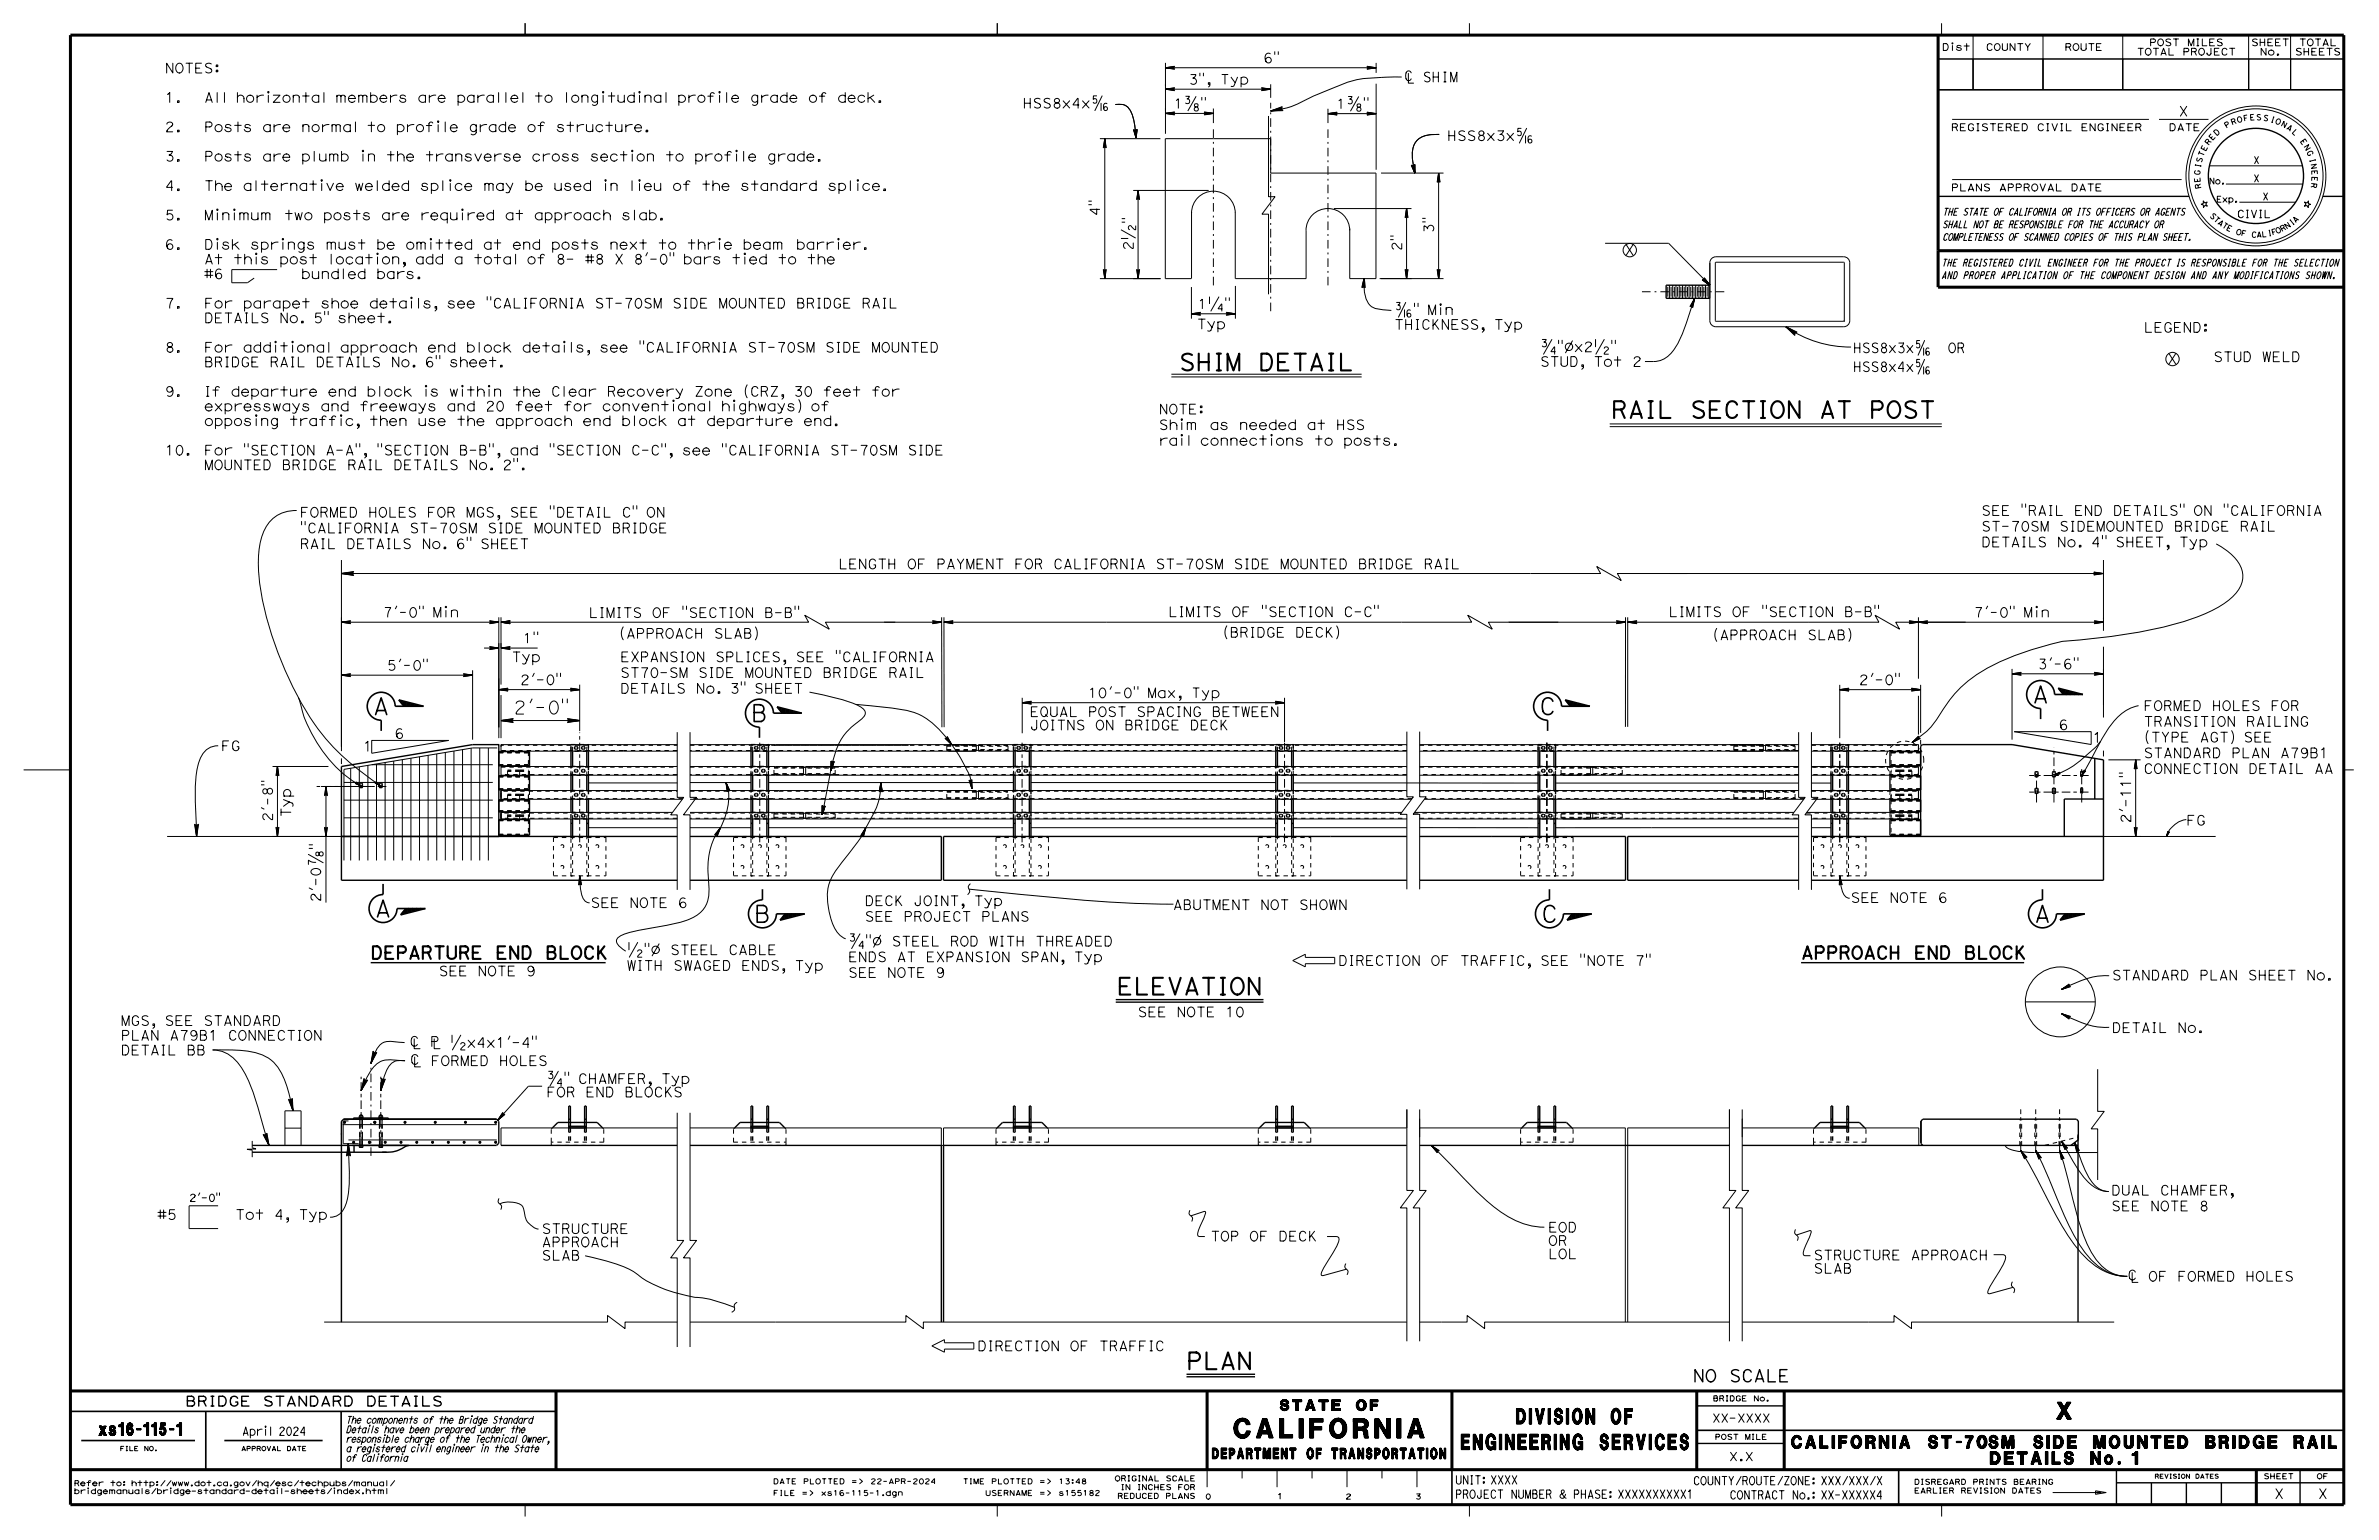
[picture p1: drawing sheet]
<svg xmlns="http://www.w3.org/2000/svg" width="432mm" height="279mm" viewBox="0 0 432 279" stroke-linecap="round" stroke-linejoin="round" font-family="sans-serif">
<defs><g id="words">
<text font-size="3.5" x="224" y="260.9">CALIFORNIA</text>
<g font-size="3">
<text x="214" y="67.2">SHIM DETAIL</text>
<text x="292.4" y="75.8">RAIL SECTION AT POST</text>
<text x="67.6" y="129.6">A</text>
<text x="136.3" y="130.9">B</text>
<text x="279.4" y="129.6">C</text>
<text x="368.8" y="127.5">A</text>
<text x="68" y="166.4">A</text>
<text x="136.9" y="167.3">B</text>
<text x="279.7" y="167.3">C</text>
<text x="369.2" y="167.3">A</text>
<text x="202.7" y="180.4">ELEVATION</text>
<text x="215.3" y="248.4">PLAN</text>
<text x="373.3" y="257.5">X</text>
</g>
<g font-size="2.8">
<text x="265.2" y="263">ENGINEERING SERVICES</text>
<text x="275.2" y="258.3">DIVISION OF</text>
</g>
<text font-size="2.4" x="93.2" y="129.5">2'-0&quot;</text>
<g font-size="2.3">
<text x="67.3" y="174">DEPARTURE END BLOCK</text>
<text x="326.9" y="174">APPROACH END BLOCK</text>
<text x="325.2" y="262.8">CALIFORNIA ST-70SM SIDE MOUNTED BRIDGE RAIL</text>
<text x="361.2" y="265.7">DETAILS No. 1</text>
</g>
<g font-size="2.2">
<text x="307.2" y="250.7">NO SCALE</text>
<text x="18" y="260.4">xs16-115-1</text>
</g>
<g font-size="2">
<text x="294.8" y="46.3">X</text>
<text x="393.3" y="66.1">X</text>
</g>
<g font-size="1.9">
<text x="232.3" y="255.9">STATE OF</text>
<text x="220" y="264.7">DEPARTMENT OF TRANSPORTATION</text>
</g>
<g font-size="1.8">
<text x="229.3" y="11.4">6&quot;</text>
<text x="29.9" y="13.2">NOTES:</text>
<text x="215.7" y="15.3">3&quot;, Typ</text>
<text x="29.9" y="23.9">2.</text>
<text x="29.9" y="18.6">1.</text>
<text x="37" y="23.9">Posts are normal to profile grade of structure.</text>
<text x="37" y="18.6">All horizontal members are parallel to longitudinal profile grade of deck.</text>
<text x="185.6" y="19.6">HSS8x4x?</text>
<text x="213" y="19.7">1?&quot;</text>
<text x="242.5" y="19.7">1?&quot;</text>
<text x="395.4" y="21.1">X</text>
<text x="29.9" y="29.2">3.</text>
<text x="37" y="29.2">Posts are plumb in the transverse cross section to profile grade.</text>
<text x="262.6" y="25.5">HSS8x3x?</text>
<text x="29.9" y="34.6">4.</text>
<text x="37" y="34.6">The alternative welded splice may be used in lieu of the standard splice.</text>
<text x="29.9" y="39.9">5.</text>
<text x="37" y="39.9">Minimum two posts are required at approach slab.</text>
<text x="29.9" y="45.2">6.</text>
<text x="37" y="45.2">Disk springs must be omitted at end posts next to thrie beam barrier.</text>
<text x="205.7" y="45.4" transform="rotate(-90 205.7 45.4)">2½</text>
<text x="254.4" y="45.6" transform="rotate(-90 254.4 45.6)">2&quot;</text>
<text x="260.2" y="42.3" transform="rotate(-90 260.2 42.3)">3&quot;</text>
<text x="29.9" y="55.9">7.</text>
<text x="37" y="58.6">DETAILS No. 5&quot; sheet.</text>
<text x="37" y="55.9">For parapet shoe details, see &quot;CALIFORNIA ST-70SM SIDE MOUNTED BRIDGE RAIL</text>
<text x="217.2" y="59.7">Typ</text>
<text x="217.4" y="56">1¼&quot;</text>
<text x="253" y="59.8">THICKNESS, Typ</text>
<text x="253" y="57.1">?&quot; Min</text>
<text x="29.9" y="63.9">8.</text>
<text x="37" y="63.9">For additional approach end block details, see &quot;CALIFORNIA ST-70SM SIDE MOUNTED</text>
<text x="279.5" y="63.8">¾&quot;Øx2½&quot;</text>
<text x="336.3" y="64">HSS8x3x? OR</text>
<text x="389.1" y="60.3">LEGEND:</text>
<text x="401.7" y="65.6">STUD WELD</text>
<text x="29.9" y="71.9">9.</text>
<text x="37" y="71.9">If departure end block is within the Clear Recovery Zone (CRZ, 30 feet for</text>
<text x="37" y="66.6">BRIDGE RAIL DETAILS No. 6&quot; sheet.</text>
<text x="279.5" y="66.5">STUD, Tot 2</text>
<text x="336.3" y="67.4">HSS8x4x?</text>
<text x="37" y="77.2">opposing traffic, then use the approach end block at departure end.</text>
<text x="37" y="74.6">expressways and freeways and 20 feet for conventional highways) of</text>
<text x="210.3" y="78">Shim as needed at HSS</text>
<text x="210.3" y="75.1">NOTE:</text>
<text x="29.9" y="82.6">10.</text>
<text x="37" y="82.6">For &quot;SECTION A-A&quot;, &quot;SECTION B-B&quot;, and &quot;SECTION C-C&quot;, see &quot;CALIFORNIA ST-70SM SIDE</text>
<text x="210.3" y="80.8">rail connections to posts.</text>
<text x="37" y="85.2">MOUNTED BRIDGE RAIL DETAILS No. 2&quot;.</text>
<text x="54.4" y="93.8">FORMED HOLES FOR MGS, SEE &quot;DETAIL C&quot; ON</text>
<text x="359.6" y="93.5">SEE &quot;RAIL END DETAILS&quot; ON &quot;CALIFORNIA</text>
<text x="54.4" y="99.5">RAIL DETAILS No. 6&quot; SHEET</text>
<text x="54.4" y="96.7">&quot;CALIFORNIA ST-70SM SIDE MOUNTED BRIDGE</text>
<text x="359.6" y="99.2">DETAILS No. 4&quot; SHEET, Typ</text>
<text x="359.6" y="96.4">ST-70SM SIDEMOUNTED BRIDGE RAIL</text>
<text x="152.2" y="103.2">LENGTH OF PAYMENT FOR CALIFORNIA ST-70SM SIDE MOUNTED BRIDGE RAIL</text>
<text x="69.5" y="112">7'-0&quot; Min</text>
<text x="106.8" y="112">LIMITS OF &quot;SECTION B-B&quot;</text>
<text x="212" y="111.9">LIMITS OF &quot;SECTION C-C&quot;</text>
<text x="302.8" y="111.9">LIMITS OF &quot;SECTION B-B&quot;</text>
<text x="358.2" y="112">7'-0&quot; Min</text>
<text x="94.9" y="116.7">1&quot;</text>
<text x="112.3" y="115.8">(APPROACH SLAB)</text>
<text x="220.9" y="115.6">(BRIDGE DECK)</text>
<text x="310.8" y="116.1">(APPROACH SLAB)</text>
<text x="70.2" y="121.6">5'-0&quot;</text>
<text x="92.9" y="120.1">Typ</text>
<text x="94.4" y="124.2">2'-0&quot;</text>
<text x="112.6" y="125.8">DETAILS No. 3&quot; SHEET</text>
<text x="112.6" y="122.9">ST70-SM SIDE MOUNTED BRIDGE RAIL</text>
<text x="112.6" y="120.1">EXPANSION SPLICES, SEE &quot;CALIFORNIA</text>
<text x="337.4" y="124.2">2'-0&quot;</text>
<text x="369.8" y="121.4">3'-6&quot;</text>
<text x="186.9" y="130">EQUAL POST SPACING BETWEEN</text>
<text x="197.4" y="126.6">10'-0&quot; Max, Typ</text>
<text x="389.1" y="131.8">TRANSITION RAILING</text>
<text x="389.1" y="128.9">FORMED HOLES FOR</text>
<text x="40.1" y="136.2">FG</text>
<text x="65.9" y="136.3">1</text>
<text x="71.6" y="134">6</text>
<text x="186.9" y="132.4">JOITNS ON BRIDGE DECK</text>
<text x="373.7" y="132.4">6</text>
<text x="379.8" y="134.7">1</text>
<text x="389.1" y="137.5">STANDARD PLAN A79B1</text>
<text x="389.1" y="134.6">(TYPE AGT) SEE</text>
<text x="389.1" y="140.3">CONNECTION DETAIL AA</text>
<text x="49.5" y="149.1" transform="rotate(-90 49.5 149.1)">2'-8&quot;</text>
<text x="52.8" y="148.3" transform="rotate(-90 52.8 148.3)">Typ</text>
<text x="386.7" y="149.4" transform="rotate(-90 386.7 149.4)">2'-11&quot;</text>
<text x="396.8" y="149.7">FG</text>
<text x="58.2" y="163.7" transform="rotate(-90 58.2 163.7)">2'-0?</text>
<text x="107.2" y="164.7">SEE NOTE 6</text>
<text x="156.9" y="167.2">SEE PROJECT PLANS</text>
<text x="156.9" y="164.3">DECK JOINT, Typ</text>
<text x="212.9" y="165">ABUTMENT NOT SHOWN</text>
<text x="335.9" y="163.7">SEE NOTE 6</text>
<text x="113.7" y="173.2">½&quot;Ø STEEL CABLE</text>
<text x="153.9" y="171.6">¾&quot;Ø STEEL ROD WITH THREADED</text>
<text x="79.6" y="177.1">SEE NOTE 9</text>
<text x="113.7" y="176.1">WITH SWAGED ENDS, Typ</text>
<text x="153.9" y="177.3">SEE NOTE 9</text>
<text x="153.9" y="174.5">ENDS AT EXPANSION SPAN, Typ</text>
<text x="242.9" y="175.2">DIRECTION OF TRAFFIC, SEE &quot;NOTE 7&quot;</text>
<text x="383.3" y="177.8">STANDARD PLAN SHEET No.</text>
<text x="206.5" y="184.5">SEE NOTE 10</text>
<text x="21.9" y="191.4">DETAIL BB</text>
<text x="21.9" y="188.7">PLAN A79B1 CONNECTION</text>
<text x="21.9" y="186.1">MGS, SEE STANDARD</text>
<text x="383.3" y="187.3">DETAIL No.</text>
<text x="99.2" y="196.6">¾&quot; CHAMFER, Typ</text>
<text x="99.2" y="199">FOR END BLOCKS</text>
<text x="28.5" y="221.2">#5</text>
<text x="40" y="221.2">Tot 4, Typ</text>
<text x="383.2" y="219.7">SEE NOTE 8</text>
<text x="383.2" y="216.8">DUAL CHAMFER,</text>
<text x="98.3" y="226.2">APPROACH</text>
<text x="98.3" y="223.8">STRUCTURE</text>
<text x="219.7" y="225.2">TOP OF DECK</text>
<text x="281" y="226">OR</text>
<text x="281" y="223.5">EOD</text>
<text x="98.3" y="228.6">SLAB</text>
<text x="281" y="228.4">LOL</text>
<text x="329.2" y="231">SLAB</text>
<text x="329.2" y="228.6">STRUCTURE APPROACH</text>
<text x="177.4" y="245.1">DIRECTION OF TRAFFIC</text>
<text x="33.6" y="255.1">BRIDGE STANDARD DETAILS</text>
<text x="412.8" y="271.9">X</text>
<text x="420.7" y="271.9">X</text>
</g>
<g font-size="1.5">
<text x="44" y="260.4">April 2024</text>
<text x="310.7" y="258">XX-XXXX</text>
<text x="264.1" y="269.3">UNIT: XXXX</text>
<text x="307.3" y="269.4">COUNTY/ROUTE/ZONE: XXX/XXX/X</text>
<text x="313.8" y="265">X.X</text>
<text x="264.1" y="271.8">PROJECT NUMBER &amp; PHASE: XXXXXXXXXX1</text>
<text x="313.9" y="272">CONTRACT No.: XX-XXXXX4</text>
</g>
<text font-size="1.4" x="406" y="39.5">CIVIL</text>
<g font-size="1.3">
<text x="354.1" y="23.7">REGISTERED CIVIL ENGINEER</text>
<text x="393.6" y="23.7">DATE</text>
<text x="409" y="29.7">X</text>
<text x="354.1" y="34.7">PLANS APPROVAL DATE</text>
<text x="409" y="33">X</text>
<text x="352.5" y="41.3">SHALL NOT BE RESPONSIBLE FOR THE ACCURACY OR</text>
<text x="352.5" y="39.1">THE STATE OF CALIFORNIA OR ITS OFFICERS OR AGENTS</text>
<text x="410.7" y="36.3">X</text>
<text x="352.5" y="43.6">COMPLETENESS OF SCANNED COPIES OF THIS PLAN SHEET.</text>
<text x="352.4" y="50.6">AND PROPER APPLICATION OF THE COMPONENT DESIGN AND ANY MODIFICATIONS SHOWN.</text>
<text x="352.4" y="48.3">THE REGISTERED CIVIL ENGINEER FOR THE PROJECT IS RESPONSIBLE FOR THE SELECTION</text>
<text x="34.3" y="218">2'-0&quot;</text>
<text x="62.8" y="263.4">a registered civil engineer in the State</text>
<text x="62.8" y="261.7">responsible charge of the Technical Owner,</text>
<text x="62.8" y="260">Details have been prepared under the</text>
<text x="62.8" y="258.2">The components of the Bridge Standard</text>
<text x="62.8" y="265.1">of California</text>
</g>
<g font-size="1.2">
<text x="352.5" y="9.2">Dist</text>
<text x="360.4" y="9.2">COUNTY</text>
<text x="374.7" y="9.2">ROUTE</text>
<text x="387.8" y="10">TOTAL PROJECT</text>
<text x="390.1" y="8.3">POST MILES</text>
<text x="408.6" y="8.3">SHEET</text>
<text x="410.2" y="10">No.</text>
<text x="416.5" y="10">SHEETS</text>
<text x="417.3" y="8.3">TOTAL</text>
</g>
<g font-size="1.1">
<text x="400.9" y="33.4">No.</text>
<text x="402.3" y="36.7">Exp.</text>
</g>
<g font-size="1">
<text x="404.1" y="23.3" transform="rotate(-31 404.1 23.3)">P</text>
<text x="405.1" y="22.7" transform="rotate(-20 405.1 22.7)">R</text>
<text x="406.1" y="22.3" transform="rotate(-15 406.1 22.3)">O</text>
<text x="407.3" y="22" transform="rotate(-10 407.3 22)">F</text>
<text x="408.4" y="21.8" transform="rotate(-4 408.4 21.8)">E</text>
<text x="409.5" y="21.8" transform="rotate(1 409.5 21.8)">S</text>
<text x="410.7" y="21.8" transform="rotate(12 410.7 21.8)">S</text>
<text x="412" y="22.1" transform="rotate(17 412 22.1)">I</text>
<text x="412.9" y="22.3" transform="rotate(22 412.9 22.3)">O</text>
<text x="413.9" y="22.8" transform="rotate(28 413.9 22.8)">N</text>
<text x="414.9" y="23.3" transform="rotate(33 414.9 23.3)">A</text>
<text x="399.6" y="29.6" transform="rotate(-74 399.6 29.6)">S</text>
<text x="399.9" y="28.5" transform="rotate(-69 399.9 28.5)">T</text>
<text x="400.3" y="27.5" transform="rotate(-63 400.3 27.5)">E</text>
<text x="400.9" y="26.4" transform="rotate(-53 400.9 26.4)">R</text>
<text x="401.5" y="25.5" transform="rotate(-47 401.5 25.5)">E</text>
<text x="402.3" y="24.7" transform="rotate(-42 402.3 24.7)">D</text>
<text x="415.9" y="24" transform="rotate(44 415.9 24)">L</text>
<text x="417.4" y="25.6" transform="rotate(55 417.4 25.6)">E</text>
<text x="418.1" y="26.6" transform="rotate(60 418.1 26.6)">N</text>
<text x="418.6" y="27.6" transform="rotate(65 418.6 27.6)">G</text>
<text x="419.2" y="28.9" transform="rotate(76 419.2 28.9)">I</text>
<text x="419.4" y="29.8" transform="rotate(81 419.4 29.8)">N</text>
<text x="399.3" y="31.8" transform="rotate(-85 399.3 31.8)">G</text>
<text x="399.4" y="33.1" transform="rotate(-96 399.4 33.1)">E</text>
<text x="399.4" y="30.5" transform="rotate(-79 399.4 30.5)">I</text>
<text x="399.6" y="34.2" transform="rotate(-101 399.6 34.2)">R</text>
<text x="419.5" y="33.1" transform="rotate(98 419.5 33.1)">R</text>
<text x="419.6" y="30.9" transform="rotate(87 419.6 30.9)">E</text>
<text x="419.6" y="32" transform="rotate(92 419.6 32)">E</text>
<text x="401" y="39.2" transform="rotate(46 401 39.2)">S</text>
<text x="401.7" y="39.9" transform="rotate(41 401.7 39.9)">T</text>
<text x="402.4" y="40.6" transform="rotate(37 402.4 40.6)">A</text>
<text x="403.2" y="41.1" transform="rotate(32 403.2 41.1)">T</text>
<text x="404" y="41.7" transform="rotate(27 404 41.7)">E</text>
<text x="415" y="41.6" transform="rotate(-34 415 41.6)">N</text>
<text x="416" y="40.9" transform="rotate(-38 416 40.9)">I</text>
<text x="416.6" y="40.5" transform="rotate(-43 416.6 40.5)">A</text>
<text x="405.7" y="42.4" transform="rotate(18 405.7 42.4)">O</text>
<text x="406.7" y="42.7" transform="rotate(13 406.7 42.7)">F</text>
<text x="408.6" y="43" transform="rotate(4 408.6 43)">C</text>
<text x="409.6" y="43.1" transform="rotate(-1 409.6 43.1)">A</text>
<text x="410.5" y="43" transform="rotate(-6 410.5 43)">L</text>
<text x="411.7" y="42.9" transform="rotate(-10 411.7 42.9)">I</text>
<text x="412.4" y="42.7" transform="rotate(-15 412.4 42.7)">F</text>
<text x="413.3" y="42.4" transform="rotate(-24 413.3 42.4)">O</text>
<text x="414.2" y="42.1" transform="rotate(-29 414.2 42.1)">R</text>
<text x="310.9" y="254.2">BRIDGE No.</text>
<text x="311.2" y="261.2">POST MILE</text>
<text x="13.4" y="269.6">Refer to: http://www.dot.ca.gov/hq/esc/techpubs/manual/</text>
<text x="140.3" y="269.2">DATE PLOTTED =&gt;</text>
<text x="158" y="269.2">22-APR-2024</text>
<text x="174.7" y="269.2">TIME PLOTTED =&gt;</text>
<text x="192.1" y="269.2">13:48</text>
<text x="202.3" y="268.7">ORIGINAL SCALE</text>
<text x="347.4" y="269.3">DISREGARD PRINTS BEARING</text>
<text x="410.8" y="268.3">SHEET</text>
<text x="420.5" y="268.3">OF</text>
<text x="13.4" y="271">bridgemanuals/bridge-standard-detail-sheets/index.html</text>
<text x="140.3" y="271.3">FILE =&gt;</text>
<text x="149" y="271.3">xs16-115-1.dgn</text>
<text x="178.8" y="271.3">USERNAME =&gt;</text>
<text x="192.1" y="271.3">s155182</text>
<text x="202.8" y="271.9">REDUCED PLANS</text>
<text x="203.4" y="270.3">IN INCHES FOR</text>
<text x="218.8" y="272">0</text>
<text x="231.8" y="271.9">1</text>
<text x="244.2" y="272">2</text>
<text x="256.9" y="272">3</text>
<text x="347.4" y="270.9">EARLIER REVISION DATES</text>
</g>
<g font-size=".8">
<text x="21.8" y="263.2">FILE NO.</text>
<text x="43.8" y="263.2">APPROVAL DATE</text>
<text x="391.1" y="268.2">REVISION DATES</text>
</g>
</g></defs>
<g fill="none" stroke="#000" stroke-width=".25">
<path d="M351.8 16.3h73.6M351.8 35.6h45.5M421.6 35.6h3.8M247.6 50.5l-.4 1.7M247.6 50.5l.2 1.7M247.6 50.5l-.3 1.6M247.6 50.5l-.2 1.6M247.6 50.5l.1 1.7M247.6 50.5v1.6M247.6 50.5l-.1 1.5M247.6 50.5l-.3 1.7M309 50.8l1.3 .9"/>
<path d="M309.1 50.7l1.2 1M309.2 50.7l1.1 1M309.3 50.7v-.2l1 1.2M309.3 50.7l1 1M309.3 50.7l-.4 .1M309.3 50.6l1 1.1M309.3 50.5l1 1.2M310.3 51.7h-7.9v2.4h7.9M62 139.1l23.8-4h4.7v16.7h-28.5zM92.1 138.9v.2M94.3 138.9v.2M95.9 138.9v.2"/>
<path d="M96.1 138.9h-5.6v-2.5h5.6v2.7M103.6 136.3v2.8M103.9 136.3v2.8M106.5 136.3v2.8M106.8 136.3v2.8M136.3 136.3v2.8M136.6 136.3v2.8M139.2 136.3v2.8M139.5 136.3v2.8M184 136.3v2.8M184.2 136.3v2.8M186.8 136.3v2.8"/>
<path d="M187.1 136.3v2.8M231.6 136.3v2.8M231.9 136.3v2.8M234.4 136.3v2.8M234.7 136.3v2.8M279.2 136.3v2.8M279.5 136.3v2.8M282 136.3v2.8M282.3 136.3v2.8M332.3 136.3v2.8M332.6 136.3v2.8M335.2 136.3v2.8"/>
<path d="M335.5 136.3v2.8M343 138.9h5.6M343.2 138.9v.2M344.8 138.9v.2M347 138.9v.2M348.6 136.4h-5.6v2.7M380.2 137.6v7.4M92.1 140.6v.1M92.1 143.3v.1M92.1 145v.1M92.1 147.3v.1M92.1 148.6v.1"/>
<path d="M94.3 140.6v.1M94.3 143.3v.1M94.3 145v.1M94.3 147.3v.1M94.3 148.6v.1M95.9 140.6v.1M95.9 143.3v.1M95.9 145v.1M95.9 147.3v.1M95.9 148.6v.1M96.1 140.7h-5.6v2.6h5.6M96.1 145.1h-5.6v2.2h5.6"/>
<path d="M96.1 148.6v3h-5.6v-2.9h5.6M96.1 140.6v2.8M96.1 145v2.4M103.6 149.4h.3M103.6 158.9h.3M103.6 140.7v2.7M103.6 145v2.4M103.6 148.6v3.2M103.9 140.7v2.7M103.9 145v2.4M103.9 148.6v3.2M106.5 158.9h.3"/>
<path d="M106.5 140.7v2.7M106.5 145v2.4M106.5 148.6v3.2M106.5 149.4h.3M106.8 140.7v2.7M106.8 145v2.4M106.8 148.6v3.2M122.9 151.8h-60.9v7.9h60.9M125.2 151.8h45.7v7.9h-45.7M136.3 149.4h.3M136.3 140.7v2.7M136.3 145v2.4"/>
<path d="M136.3 148.6v3.2M136.3 158.9h.3M136.6 140.7v2.7M136.6 145v2.4M136.6 148.6v3.2M139.2 140.7v2.7M139.2 145v2.4M139.2 148.6v3.2M139.2 158.9h.3M139.2 149.4h.3M139.5 140.7v2.7M139.5 145v2.4"/>
<path d="M139.5 148.6v3.2M184 140.7v2.7M184 145v2.4M184 148.6v3.2M184 158.9h.2M184 149.4h.2M184.2 140.7v2.7M184.2 145v2.4M184.2 148.6v3.2M186.8 149.4h.3M186.8 140.7v2.7M186.8 145v2.4"/>
<path d="M186.8 148.6v3.2M186.8 158.9h.3M187.1 140.7v2.7M187.1 145v2.4M187.1 148.6v3.2M231.6 149.4h.3M231.6 140.7v2.7M231.6 145v2.4M231.6 148.6v3.2M231.6 158.9h.3M231.9 140.7v2.7M231.9 145v2.4"/>
<path d="M231.9 148.6v3.2M234.4 140.7v2.7M234.4 145v2.4M234.4 148.6v3.2M234.4 158.9h.3M234.4 149.4h.3M234.7 140.7v2.7M234.7 145v2.4M234.7 148.6v3.2M255.4 151.8h-84.1v7.9h84.1M257.7 151.8h37.3v7.9h-37.3M279.2 140.7v2.7"/>
<path d="M279.2 145v2.4M279.2 148.6v3.2M279.2 158.9h.3M279.2 149.4h.3M279.5 140.7v2.7M279.5 145v2.4M279.5 148.6v3.2M282 149.4h.3M282 140.7v2.7M282 145v2.4M282 148.6v3.2M282 158.9h.3"/>
<path d="M282.3 140.7v2.7M282.3 145v2.4M282.3 148.6v3.2M326.5 151.8h-31.1v7.9h31.1M328.8 151.8h53M332.3 140.7v2.7M332.3 145v2.4M332.3 148.6v3.2M332.3 158.9h.3M332.3 149.4h.3M332.6 140.7v2.7M332.6 145v2.4"/>
<path d="M332.6 148.6v3.2M335.2 149.4h.3M335.2 140.7v2.7M335.2 145v2.4M335.2 148.6v3.2M335.2 158.9h.3M335.5 140.7v2.7M335.5 145v2.4M335.5 148.6v3.2M343 140.6v2.8M343 145v2.4M343 148.6v3h5.6"/>
<path d="M343 145.1h5.6M343 147.3h5.6M343 148.7h5.6M343 140.7h5.6M343 143.3h5.6M343.2 140.6v.1M343.2 143.3v.1M343.2 145v.1M343.2 147.3v.1M343.2 148.6v.1M344.8 140.6v.1M344.8 143.3v.1"/>
<path d="M344.8 145v.1M344.8 147.3v.1M344.8 148.6v.1M347 140.6v.1M347 143.3v.1M347 145v.1M347 147.3v.1M347 148.6v.1M348.6 151.7v-16.3l.3-.3h16.3l16.6 2.8v21.8h-53M381.8 145h-7.1v6.7M67.3 174.7h42.6M326.9 174.7h40.5"/>
<path d="M202.5 181.8h26.8M202.5 181.4h26.8M45.8 209h24.4M45.8 207.8h44.3l.4-.4v-4l-.4-.3h-27.7l-.4 .3v36.5M64.3 207.8v1.2M74.2 207.8l-.8 .3a5.9 5.9 0 0 1-4 .9M90.9 207.8h32M103.2 203.1h.3M103.2 204.3h3.2v.3h-3.2zM103.2 204.3v-3.6h.3v3.6M106.1 203.1h.3M106.1 204.3v-3.6h.3v3.6"/>
<path d="M109.4 204.6l-1-1h-7.1l-1 1M125.2 207.8h45.7v32.1M133.3 204.6l1-1h7.2l1 1M136.3 204.3v-3.6h.3v3.6M136.3 203.1h.3M136.3 204.3h3.2v.3h-3.2zM139.2 204.3v-3.6h.3v3.6M139.2 203.1h.3M184 204.3h3.1v.3h-3.1zM184 204.3v-3.6h.2v3.6M184 203.1h.2M186.8 203.1h.3"/>
<path d="M186.8 204.3v-3.6h.3v3.6M190.1 204.6l-1-1h-7.1l-1 1M231.6 203.1h.3M231.6 204.3h3.1v.3h-3.1zM231.6 204.3v-3.6h.3v3.6M234.4 204.3v-3.6h.3v3.6M234.4 203.1h.3M237.7 204.6l-1-1h-7.1l-1 1M255.4 207.8h-84.1v32.1M257.7 207.8h56.2M279.2 204.3h3.1v.3h-3.1zM279.2 204.3v-3.6h.3v3.6"/>
<path d="M279.2 203.1h.3M282 203.1h.3M282 204.3v-3.6h.3v3.6M285.3 204.6l-1-1h-7.1l-1 1M316.2 207.8h61M332.3 204.3h3.2v.3h-3.2zM332.3 204.3v-3.6h.3v3.6M332.3 203.1h.3M335.2 203.1h.3M335.2 204.3v-3.6h.3v3.6M338.5 204.6l-1-1h-7.1l-1 1M349 207.8l-.3-.3v-4.1l.3-.3h27.9l.3 .3v3.4l-1.3 1"/>
<path d="M377.2 205.8v34.1M215.4 249.8h12.4M215.4 249.3h12.4M308 255.1h15.8M308 261.9h15.8M384.1 266.6v6.4M384.1 269h41.3M390.5 269v4M396.8 269v4M403.2 269v4M417.5 266.6v6.4"/>
<circle cx="409.5" cy="31.9" r="8.6"/>
</g>
<g fill="none" stroke="#000" stroke-width=".18">
<path d="M48.7 17.3v1.3M95.3 4.2v2.2M109.5 17.3v1.3M116.1 17.3v1.3M130.6 17.3v1.3M181 4.2v2.2M199 17.4h-.5l-.1 .6a.42 .42 0 0 1 .6 .1 .42 .42 0 0 1 0 .6h-.4l-.2-.1M199.8 18.7v1.4M200 17.4l-1.3 2.7M200.9 18.8l-.3-.1a.82 .82 0 0 0 0 1.4l.3-.1a.34 .34 0 0 0 0-.5 .34 .34 0 0 0-.5 0l-.1 .2M202.4 19a2.48 2.48 0 0 1 3.1 1.9l.4 1.7 .3 2.4M211.5 12.3l1.7 .3-.1-.2"/>
<path d="M211.5 16.2l1.7 .3-.1-.2M211.5 12.3l1.7 .2M211.5 16.2l1.7 .2M211.5 11.4v12.9M211.5 12.3h38.3M211.5 12.3l1.6 .1M211.5 16.2h19.1M211.5 16.2l1.6 .1M213.1 12.2l-1.6 .1M213.1 16.1l-1.6 .1M213.1 12.2l.1-.2-1.7 .3M213.1 16l-1.6 .2"/>
<path d="M213.1 16l.1-.1-1.7 .3M213.1 12.2v.2M213.1 16v.3M213.2 12.1l-1.7 .2M213.2 16l-1.7 .2M215.2 17.5h.7l-.4 .4a.43 .43 0 0 1 .4 .6 .43 .43 0 0 1-.7 .1M217.1 19.4a.38 .38 0 0 0-.3 .6 .38 .38 0 0 0 .6 0 .38 .38 0 0 0-.2-.6l-.4-.1 .1-.4h.5v.4l-.2 .1M217.1 17.5l-1.5 2.6M217.8 13.2v.6M218.1 17.6v.6M218.4 13.2v.6M218.8 17.6v.6"/>
<path d="M220.2 19.7v2.6M229 16l1.6 .2M229 16v.3M229 16v-.1l1.6 .3M229.1 16.1l1.5 .1M230.6 15.3v2.4M230.6 16.2l-1.6 .2M230.6 16.2l-1.6 .1M230.6 16.2l-1.6 .3v-.2M230.6 16.2l-1.5 .1M231.4 9.3v.6M232 9.3v.6"/>
<path d="M232.6 19.8l-2 .3M232.6 19.8l.1 .1M232.6 19.8l.1-.5-2.1 .8M232.6 19.6l-2 .5M232.7 19.8l-2.1 .3M232.7 19.5l-2.1 .6M232.7 19.4l-2.1 .7M232.7 19.9l.2 .2h-2.3M232.7 19.9l-2.1 .2M232.8 20l-2.2 .1M241 19.7v2.6M244.7 17.5h.7l-.4 .5a.43 .43 0 0 1 .4 .6 .43 .43 0 0 1-.7 .1"/>
<path d="M246.6 19.4a.38 .38 0 0 0-.3 .6 .38 .38 0 0 0 .7 0 .38 .38 0 0 0-.3-.6l-.3-.1v-.4h.5v.4l-.2 .1M246.6 17.5l-1.5 2.7M247.6 17.6v.7M248.1 12.1l1.7 .2M248.2 12.2l1.6 .1M248.2 12.2v.2M248.2 12.2l-.1-.2 1.7 .3M248.3 17.6v.7M249.8 11.4v1.8M249.8 15.2v15.6M249.8 12.3l-1.7 .2M249.8 12.3l-1.7 .3 .1-.2"/>
<path d="M249.8 12.3l-1.6 .1M254.4 14h-2.2a24.8 24.8 0 0 0-12.2 2.8l-.8 .3a38.2 38.2 0 0 1-6 2.6l-2.5 .4M255.6 13.3v1.8h1M256.1 13.2a.5 .5 0 0 0-.5-.3 .5 .5 0 0 0-.4 .5 .84 .84 0 0 0 .5 1.2l.4-.3M259.5 13.2a.47 .47 0 0 0-.7-.1 .47 .47 0 0 0-.1 .6l.2 .1a.6 .6 0 0 1 .6 .9 .62 .62 0 0 1-.9 0M260.1 13.1v1.8M260.1 14h1M261.1 13.1v1.8M262.1 13.1h.4M262.1 14.9h.4M262.3 13.1v1.8M263.3 14.9v-1.8l.6 1.8 .5-1.8v1.8"/>
<path d="M266.7 4.2v2.2M351.8 10.7h6.3v5.6h-6.3zM351.8 10.7h73.6M352.4 4.2v2.2M354.4 8.3v.9M358.1 10.7h12.7v5.6h-12.7zM358.1 6.4v9.9M370.8 6.4v9.9M370.8 10.7h14.5v5.6h-14.5zM385.3 10.7h22.8v5.6h-22.8zM385.3 6.4v9.9M408.1 6.4v9.9"/>
<path d="M408.1 10.7h7.7v5.6h-7.7zM415.8 6.4v9.9M415.8 10.7h9.6v5.6h-9.6zM39.5 38.6v1.3M42.5 38.6v1.3M58.4 33.3v1.3M65.9 28v1.2M79.5 22.6v1.3M81.7 33.3v1.3M83.9 38.6v1.3M109.9 33.3v1.3M114.8 28v1.2"/>
<path d="M116.1 33.3v1.3M133.7 28v1.2M155.7 33.3v1.3M197.5 36.5h.7M197.5 37.1h.7M199.1 37.8v1.1l-1.2-.8v-.1h1.7M199.6 25.2h11M200.4 26.7h.3M200.5 25.2v25.4M200.5 25.2l.2 1.6M200.5 25.2v1.5M200.5 25.2l-.1 1.5"/>
<path d="M200.5 25.2l.3 1.6-.1-.1M200.5 25.2l.1 1.5M200.5 25.2l.2 1.5M200.5 25.2l-.3 1.6 .2-.1M200.5 25.2l-.2 1.6M203.6 39.7h.6M205.7 34.6h13.7M205.8 23.6l.4 1.4M205.9 23.6l.2 .1M205.9 23.6l.3 1.4M205.9 23.6l-.2-.1 .5 1.5M206 23.6l.2 1.4"/>
<path d="M206.1 23.7l.1 1.3M206.2 23.6v1.4M206.2 23.6l-.1 .1M206.2 23.6l.2-.1-.2 1.5M206.3 23.5l-.1 1.5M206.4 36.1h.3M206.6 34.6l-.2 1.6M206.6 34.6v16M206.6 34.6l.2 1.6M206.6 34.6l-.1 1.5M206.6 34.6l-.2 1.5M206.6 34.6l.2 1.6-.1-.1"/>
<path d="M206.6 34.6v1.5M206.6 34.6l.1 1.5M206.6 34.6l-.3 1.6 .1-.1M211.5 20.6l1.7 .3-.1-.2M211.5 20.6l1.7 .2M211.5 20.6h8.7M211.5 20.6h1.6M211.5 20.6l1.6 .1M213.1 20.5l-1.6 .1M213.1 20.4l-1.6 .2M213.1 20.4l.1-.1-1.7 .3M213.1 20.4v.3"/>
<path d="M213.2 20.4l-1.7 .2M216.3 38.7a4 4 0 0 1 3.9-4 4 4 0 0 1 4 4M216.3 38.5v12M218.6 20.3l1.6 .3-1.6 .3 .1-.3zM218.6 20.4l1.6 .2M218.7 20.4l1.5 .2M218.7 20.5l1.5 .1M220.2 20.6l-1.6 .2M220.2 20.6h-1.5M220.2 20.6l-1.5 .1M224.2 38.6v11.9h12.9l-.1-8.7a4 4 0 0 1 4-4 4 4 0 0 1 4 4M230.2 21v14.7h1.2l-2.3 3.2h1.1v14.5"/>
<path d="M230.6 31.4v-6.2h-19.1v25.4h4.7M230.7 31.4h19v19.1h-4.7v-9M241 20.6l1.7 .2M241 20.6l1.7 .3-.1-.1M241 20.6h8.8M241 20.6l1.6 .1M241 20.6l1.6 .2M242.1 37.8h14.1M242.6 20.5l-1.6 .1M242.6 20.5l.1-.2-1.7 .3M242.6 20.5v.3M242.7 20.4l-1.7 .2"/>
<path d="M248.1 20.4l1.7 .2M248.2 20.5l1.6 .1M248.2 20.5v.3M248.2 20.5l-.1-.2 1.7 .3M249.8 20.6l-1.7 .2M249.8 20.6l-1.7 .3 .1-.1M249.8 20.6l-1.6 .1M249.8 20.6l-1.6 .2M250.7 31.4h11.3M255.2 39.4h.2M255.3 37.8v12.7M255.3 37.8l.2 1.7"/>
<path d="M255.3 37.8l-.1 1.6M255.3 37.8l.3 1.7-.2-.1M255.3 37.8l-.3 1.7 .2-.1M255.3 37.8l.1 1.6M255.3 37.8l-.2 1.7M256.3 30l.5 1.4M256.3 30l.2 .1M256.3 30h-.1l.6 1.4M256.4 30l.4 1.4M256.5 30.1l.3 1.3M256.6 30l.2 1.4M256.7 30l-.2 .1"/>
<path d="M256.7 30l.1-.2v1.6M256.7 30l.1 1.4M256.7 29.9l.1 1.5M258.1 39.6h.7M261 33h.3M261.1 31.4l.1 1.5M261.1 31.4l-.2 1.6M261.1 31.4l.2 1.6M261.1 31.4v19.1M261.1 31.4l-.1 1.5M261.1 31.4l-.1 1.6M261.1 31.4l.3 1.7-.1-.1"/>
<path d="M261.1 31.4l-.3 1.7 .2-.1M261.2 24.4h.1h-.5a4.3 4.3 0 0 0-4 1.6 7.9 7.9 0 0 0 0 5.4M276.1 23.3h-.6v.6a.42 .42 0 0 1 .6 .1 .42 .42 0 0 1-.1 .6h-.4l-.1-.1M276.9 24.6v1.4M277.1 23.3l-1.3 2.7M278 24.7l-.3-.1a.82 .82 0 0 0 0 1.4l.2-.1a.34 .34 0 0 0 .1-.5 .34 .34 0 0 0-.6 0v.2M354.3 32.6h41.7M354.3 21.7h35.7M391.9 21.7h9M399.9 36.4l.3 .4 .4-.1-.2 .3 .2 .4-.4-.1-.3 .4v-.5l-.4-.1 .4-.2zM401 30.1h16.9M404 33.4h14"/>
<path d="M406.5 36.7h10.2M418.3 36.7l.4 .1 .3-.3v.4l.4 .2-.4 .1v.5l-.3-.4-.4 .1 .2-.4zM37.2 49.3h1.4M37.2 50h1.4M37.3 47.9l.6-1.8 .6 1.8M37.5 47.5h.9M37.6 48.8v1.6M38.2 48.8v1.6M39.1 46.7h1.2M39.5 44v1.2M39.7 46.1v1.8M40.1 48.9a.7 .7 0 0 0-.9 .1 .7 .7 0 0 0-.1 .9l.2 .5"/>
<path d="M42.6 46.7h1.2M43.2 46.1v1.8M44.4 47a.61 .61 0 0 1 .7-.4 .61 .61 0 0 1 .5 .6v.7M44.4 46.1v1.8M46.5 46.6v1.3M48.5 46.8a.5 .5 0 0 0-.5-.3 .5 .5 0 0 0-.4 .5l.2 .2a.45 .45 0 0 1 .6 0 .45 .45 0 0 1 0 .6 .7 .7 0 0 1-1-.3M50.3 48.9h-8.2v2.4h2.8l1.2-.8M51 46.8a.7 .7 0 0 1 1-.1 .7 .7 0 0 1 0 1 .7 .7 0 0 1-1 0M51 46.6v1.8M51.3 44v1.2M54.9 49.4a.7 .7 0 0 1 1 0 .7 .7 0 0 1 0 1 .7 .7 0 0 1-1 0M54.9 48.8v1.8"/>
<path d="M55.6 46.8a.5 .5 0 0 0-.6-.3 .5 .5 0 0 0-.4 .5l.2 .2a.45 .45 0 0 1 .6 0 .45 .45 0 0 1 .1 .6 .7 .7 0 0 1-1-.3M56.2 46.7h1.2M56.7 49.3v1l.5 .3a.51 .51 0 0 0 .6-.4M56.8 46.1v1.8M57.8 49.3v1.3M58.5 49.6a.6 .6 0 0 1 .6-.4 .6 .6 0 0 1 .5 .4v1M58.5 49.3v1.3M58.9 56.5v.6M59.6 56.5v.6M60.1 46.1v1.8M61.4 49.4a.7 .7 0 0 0-1 0 .7 .7 0 0 0 0 1 .7 .7 0 0 0 1 0M61.4 48.8v1.8"/>
<path d="M62.3 48.8v1.8M63.2 49.9h1.3a.63 .63 0 0 0-.9-.5 .63 .63 0 0 0-.3 .9 .63 .63 0 0 0 .9 .2l.2-.2M64 46.9a.65 .65 0 0 0-1-.1 .65 .65 0 0 0 .1 1 .65 .65 0 0 0 .9-.2M65.8 46.8a.7 .7 0 0 0-1-.1 .7 .7 0 0 0 0 1 .7 .7 0 0 0 1 0M65.8 46.6v1.3M66.2 49.4a.7 .7 0 0 0-1 0 .7 .7 0 0 0 0 1 .7 .7 0 0 0 1 0M66.2 48.8v1.8M66.4 46.7h1.2M67 46.1v1.8M68.5 46.6v1.3M68.6 49.4a.7 .7 0 0 1 1 0 .7 .7 0 0 1 0 1 .7 .7 0 0 1-1 0M68.6 48.8v1.8"/>
<path d="M71.3 46.9a.6 .6 0 0 1 .5-.3 .6 .6 0 0 1 .6 .3v1M71.3 46.6v1.3M71.5 49.4a.7 .7 0 0 0-1 0 .7 .7 0 0 0 0 1 .7 .7 0 0 0 1 0M71.5 49.3v1.3M72.2 49.3v1.3M73.2 47.6h.3v.3h-.3zM73.4 49.3h-.7l-.5 .4M73.5 47.9v.2l-.3 .3M74.7 54.6v1.3M74.9 49.5a.5 .5 0 0 0-.5-.3 .5 .5 0 0 0-.4 .5l.2 .1a.45 .45 0 0 1 .6 .1 .45 .45 0 0 1 .1 .5 .7 .7 0 0 1-1.1-.2M75.9 50.3h.3v.3h-.3zM76.8 46.8a.7 .7 0 0 0-1-.1 .7 .7 0 0 0 0 1 .7 .7 0 0 0 1 0"/>
<path d="M76.8 46.6v1.3M78.2 44v1.2M78.6 46.8a.7 .7 0 0 0-1-.1 .7 .7 0 0 0 0 1 .7 .7 0 0 0 1 0M78.6 46.1v1.8M80.3 46.8a.7 .7 0 0 0-1-.1 .7 .7 0 0 0 0 1 .7 .7 0 0 0 1 0M80.3 46.1v1.8M83.8 46.8a.7 .7 0 0 0-1-.1 .7 .7 0 0 0 0 1 .7 .7 0 0 0 1 0M83.8 46.6v1.3M86.2 46.7h1.2M86.8 46.1v1.8M88.4 53.8v.6M89.1 53.8v.6"/>
<path d="M89.7 46.7h1.2M90.3 46.1v1.8M92.6 46.8a.7 .7 0 0 0-1-.1 .7 .7 0 0 0 0 1 .7 .7 0 0 0 1 0M92.6 46.6v1.3M93.6 46.1v1.8M97.6 46.8h1M98.8 46.3a.37 .37 0 0 0-.4-.2 .37 .37 0 0 0-.3 .4v1.4M103 47h1M106.3 46.6h1.5M106.3 47.3h1.5M106.7 46.2v1.5M107.3 46.2v1.5"/>
<path d="M111.8 46.1l1.2 1.8M113 46.1l-1.2 1.8M117.5 45.8l-.3 .6M118.1 47h1M120.1 46.3a.6 .6 0 0 1 .7 0 .6 .6 0 0 1 .2 .7 .62 .62 0 0 1-.2 .7 .62 .62 0 0 1-.7 0 1.19 1.19 0 0 1 0-1.4zM121.6 45.8v.6M122.3 45.8v.6M124.3 46.8a.7 .7 0 0 1 1-.1 .7 .7 0 0 1 0 1 .7 .7 0 0 1-1 0M124.3 46.1v1.8M127.2 46.8a.7 .7 0 0 0-1-.1 .7 .7 0 0 0 0 1 .7 .7 0 0 0 1 0M127.2 46.6v1.3M127.9 46.6v1.3"/>
<path d="M129 46.6l-.6 .1-.5 .3M130.6 46.8a.5 .5 0 0 0-.6-.3 .5 .5 0 0 0-.4 .5l.3 .2a.45 .45 0 0 1 .5 0 .45 .45 0 0 1 .1 .6 .7 .7 0 0 1-1-.3M130.6 44v1.2M133 46.7h1.2M133.6 46.1v1.8M135.2 46.6v1.3M136.1 47.2h1.2a.63 .63 0 0 0-.8-.5 .63 .63 0 0 0-.4 .9 .63 .63 0 0 0 1 .2l.1-.2M139.1 46.8a.7 .7 0 0 0-1-.1 .7 .7 0 0 0 0 1 .7 .7 0 0 0 1 0M139.1 46.1v1.8M141.4 46.7h1.2M142 46.1v1.8M146.7 46.7h1.2"/>
<path d="M147.3 46.1v1.8M148.5 47a.61 .61 0 0 1 .7-.4 .61 .61 0 0 1 .5 .6v.7M148.5 46.1v1.8M150.2 47.2h1.2a.63 .63 0 0 0-.8-.5 .63 .63 0 0 0-.4 .9 .63 .63 0 0 0 1 .2l.1-.2M152.2 44v1.2M199.6 50.6h11M200.3 48.9l.2 1.7M200.4 49h.3M200.4 49l.1 1.6M200.4 49l-.2-.1 .3 1.7M200.5 49v1.6M200.6 49l-.1 1.6"/>
<path d="M200.7 49l-.2 1.6M200.7 49l.1-.1-.3 1.7M200.7 48.9l-.2 1.7M203.5 43.3h1.3M203.5 41.7l2.6 1.5M203.6 40.3h.6M206.1 40.9v.8l-.2-.1-.6-.6a.37 .37 0 0 0-.5 .2 .37 .37 0 0 0 .3 .5M206.4 48.9l.2 1.7M206.4 49l.2 1.6M206.4 49l-.1-.1 .3 1.7M206.4 49h.3M206.5 49l.1 1.6"/>
<path d="M206.6 49v1.6M206.7 49l-.1 1.6M206.7 49l.1-.1-.2 1.7M206.8 48.9l-.2 1.7M216.2 56.9l1.7 .2M216.2 52.1v5.7M216.2 56.9h8M216.2 56.9l1.6 .1M216.2 56.9l1.7-.2-.2 .2 .2 .3zM216.2 56.9l1.6 .2M217.8 56.9h-1.6M217.8 56.8l-1.6 .1"/>
<path d="M217.9 56.7l-1.7 .2M219.5 53.8v1.3M221.3 53.8l-1.5 2.7M221.9 56h-.8l.6-.8 .1 1.3M222.5 54v.6M222.6 56.7l1.6 .2M222.6 56.8l1.6 .1M222.6 56.8v.3M222.6 56.8v-.1l1.6 .2M222.7 56.9h1.5M223.1 54v.6M224.2 51.9v5.9"/>
<path d="M224.2 56.9l-1.6 .2M224.2 56.9l-1.6 .3v-.1M224.2 56.9l-1.5 .1M247.2 52.2a.31 .31 0 0 1 .3-.2 .31 .31 0 0 1 .3 .2M247.6 50.5a6.6 6.6 0 0 0 1.1 4.9 4.3 4.3 0 0 0 3 .9h.8M250.4 50.5h11.6M252.3 42.8h.6M252.3 43.5h.6M253.5 54.9h.6l-.2 .3-.2 .1a.4 .4 0 0 1 .5 .6 .4 .4 0 0 1-.7 .1M254.9 56.2v1.3M255.1 48.9l.2 1.6M255.1 54.9l-1.3 2.6"/>
<path d="M255.2 49h.2M255.2 49l.1 1.5M255.2 49l-.2-.1 .3 1.6M255.4 49l-.1 1.5M255.4 49l.2-.1-.3 1.6M255.5 48.9l-.2 1.6M256 56.3l-.3-.1a.82 .82 0 0 0 0 1.3h.2a.34 .34 0 0 0 .1-.5 .34 .34 0 0 0-.5 0l-.1 .2M256.7 55v.6M257.4 55v.6M258.1 40.3h.7M260.9 48.9l.2 1.6M261 49l.1 1.5"/>
<path d="M261 49l-.2-.1 .3 1.6M261 49h.3M261.2 49l-.1 1.5M261.3 49l.1-.1-.3 1.6M261.3 49l-.2 1.5M261.3 48.9l-.2 1.6M261.5 55.8v1.3M291.3 44.1h11.6l7.4 7.6M302.7 52v1.8M303 51.7v2.4M303.3 52v1.8M303.6 51.7v2.4"/>
<path d="M303.9 52v1.8M304.2 51.7v2.4M304.5 52v1.8M304.8 51.7v2.4M305.1 52v1.8M305.4 51.7v2.4M305.7 52v1.8M306 51.7v2.4M306.3 52v1.8M306.6 51.7v2.4M306.9 52v1.8M307 55.6h-.1"/>
<path d="M307.2 51.7v2.4M307.5 52v1.8M307.6 54.2l-.5 1.4M307.6 54.2l-.9 1.4h.2M307.6 54.2a51.8 51.8 0 0 1-3.5 8.8 4.9 4.9 0 0 1-3.9 2.6M307.6 54.2l-.4 1.6M307.6 54.2l-.6 1.4M307.6 54.2l-.4 1.6-.2-.2M307.6 54.2l-.7 1.4M307.6 54.2l-.5 1.5M307.6 54.2l-.8 1.4M307.8 51.7v2.4"/>
<path d="M308.1 52v1.8M308.4 51.7v2.4M308.7 52v1.8M309 51.7v2.4M309 50.8l1.3 .9M309.1 50.7l1.2 1M309.2 50.7l1.1 1M309.3 52v1.8M309.3 50.7l-.4 .1 1.4 .9M309.3 50.7l1 1M309.3 50.6l1 1.1M309.3 50.5l1 1.2"/>
<path d="M309.3 50.5v-.1l1 1.3M309.3 50.5v.2M309.6 51.7v2.4M309.9 52v1.8M310.2 51.7v2.4M310.8 46.8l.6-.2h23.2a1.09 1.09 0 0 1 1.1 1.1v10.5a1.09 1.09 0 0 1-1.1 1.1h-23.2a1.09 1.09 0 0 1-1.1-1.1v-10.5l.1-.4zM311.4 47.6l-.1 .1 .1 10.6h23.2l.1-.1M311.4 47.6h23.3v10.7M324.2 59.3l1.6 1.2M324.2 59.3l1.6 1.6v-.3M324.2 59.3l1.8 1M324.2 59.3l1.7 1.1"/>
<path d="M324.2 59.3l1.6 1.5M324.2 59.3l1.6 1.1M324.2 59.3l1.6 1.3M324.2 59.3l1.9 1M324.2 59.3a20.5 20.5 0 0 0 11.8 3.7M324.2 59.3l2 1-.4 .1M46.5 75.9v1.3M50 62.6v1.3M53.1 62.6v1.3M61.9 75.9v1.3M77.3 70.6v1.3M79.2 64.5v.6"/>
<path d="M79.8 64.5v.6M83.9 70.6v1.3M88.8 70.6v1.3M102.4 62.6v1.3M116.2 61.8v.6M116.8 61.8v.6M122.2 73.3v1.3M133.3 73.3v1.3M135.6 69.8a2.22 2.22 0 0 0 0 2.4M145 72.5a2.22 2.22 0 0 1 0 2.3M212.6 67.9h34.5M212.6 68.4h34.5"/>
<path d="M214.5 76.7v1.3M214.5 79.5v1.3M230.8 79.5v1.3M279.9 61.6h.7l-.2 .4-.2 .1a.43 .43 0 0 1 .5 .6 .43 .43 0 0 1-.8 .1M281.7 61.6l-1.5 2.7M282.3 63.8h-.8l.6-.9 .1 1.4M282.9 61.7v.6M283.5 61.7v.6M285.4 61.8l-1.2 2.2M289.6 61.6v1.3M291.2 63.2a.37 .37 0 0 1 .4-.3 .37 .37 0 0 1 .3 .5l-.7 .6v.3h.7M291.2 61.6l-1.5 2.7"/>
<path d="M292.2 76.9h60.2M292.2 77.4h60.2M292.6 61.7v.6M293.2 61.7v.6M298.6 65.6h1.6M325.8 60.4v.2M348.4 61.8h-.5v.6a.38 .38 0 0 1 .6 .3 .38 .38 0 0 1-.6 .4v-.1M348.4 65.2h-.5v.6a.38 .38 0 0 1 .6 .3 .38 .38 0 0 1-.6 .4v-.1M349.1 63.1v1.3M349.1 66.5v1.4M349.3 61.8l-1.2 2.6M349.3 65.2l-1.2 2.7"/>
<path d="M350.1 63.2l-.3-.1a.88 .88 0 0 0 0 1.3h.3a.33 .33 0 0 0 0-.5 .33 .33 0 0 0-.5 0v.2M350.1 66.6l-.3-.1a.88 .88 0 0 0 0 1.4l.3-.1a.33 .33 0 0 0 0-.5 .33 .33 0 0 0-.5 0v.3M44.4 80.5v.6M45 80.5v.6M53.8 92.6a6.1 6.1 0 0 0-6.3 4.7 23.5 23.5 0 0 0 0 11.1 62.7 62.7 0 0 0 11.2 25.2 48.2 48.2 0 0 0 10.2 8.9M54.7 94.6v.6M55.4 94.6v.6M64.7 80.5v.6M65.3 80.5v.6M68.6 80.5v.6M69.3 80.5v.6M84.8 97.5v.6"/>
<path d="M85.5 97.5v.6M88.9 80.5v.6M89.5 80.5v.6M93.3 83.1v.7M93.9 83.1v.7M99.9 80.5v.6M99.9 91.7v.7M100.5 80.5v.6M100.5 91.7v.7M114.9 91.7v.7M115.6 91.7v.7M120.1 80.5v.6"/>
<path d="M120.8 80.5v.6M131.1 80.5v.6M131.8 80.5v.6M367 91.4v.6M367.7 91.4v.6M381.6 97.1v.7M382.3 97.1v.7M395.8 91.4v.6M396.4 91.4v.6M402.3 98.7a8.7 8.7 0 0 1 4.7 4.9 4.6 4.6 0 0 1-1.6 4.5 23.6 23.6 0 0 1-10.2 5 107.2 107.2 0 0 1-20.9 3.3 46.8 46.8 0 0 0-16.2 6.4 23.3 23.3 0 0 0-6.4 7.4 17.8 17.8 0 0 1-4.7 4.5M403.7 91.4v.6M404.4 91.4v.6"/>
<path d="M62 112.9h28.5M62 104.1l2.1 .2M62 104.1h228.5l-.7-1.3 4.5 2.5-.7-1.2h12.7M62 104.1l2.2 .3-.1-.2M62 101.6v34.7M62 112.9l1.5 .1M62 112.9l1.6 .1M62 104.1l2.2-.4-.2 .4 .1 .1M62 104.1l2.1 .1M62 104.1h2M62 112.9l1.6 .2M63.5 112.8l-1.5 .1"/>
<path d="M63.6 112.7l-.1 .2 .1 .3-1.6-.3M63.6 112.7l-1.6 .2M63.6 112.7v-.1l-1.6 .3M64 104l-2 .1M64.1 103.9l-2.1 .2M64.1 103.8l-2.1 .3M72 109.9l-.3 .6M72.8 119.5l-.3 .6M76.2 109.9v.6M76.8 109.9v.6M76.9 119.5v.6M77.5 119.5v.6"/>
<path d="M80.9 110.7v1.3M87.9 117.6h2.6M88.9 112.7l1.6 .2M88.9 117.4l1.6 .2M88.9 112.7v.3M88.9 112.7v-.1l1.6 .3M88.9 117.4v-.1l1.6 .3M88.9 117.4v.3M89 112.8l1.5 .1M89 117.5l1.5 .1M90.5 112.9l-1.5 .1M90.5 117.6h-1.5"/>
<path d="M90.5 112.9l-1.6 .1M90.5 117.6l-1.6 .1M90.5 112v21.9M90.5 112.9l-1.6 .2M90.5 112.9l-1.6 .3v-.2M90.5 117.6l-1.6 .2M90.5 117.6l-1.6 .3v-.2M90.9 112.9l1.7 .3-.1-.2M90.9 112.9l1.7 .2M90.9 112.9h55.9l-.7-1.3 4.4 2.6-.7-1.3h12.7M90.9 112.9l1.6 .1M90.9 117.6h6.7"/>
<path d="M90.9 112v12.2M90.9 117.6h1.6M90.9 117.6l1.6 .1M90.9 117.6l1.7 .3-.1-.2M90.9 117.6l1.7 .2M92.5 112.8l-1.6 .1M92.5 117.5l-1.6 .1M92.5 112.7l.1-.1-1.7 .3M92.5 112.7l-1.6 .2M92.5 112.7v.3M92.5 117.4l-1.6 .2M92.5 117.4l.1-.1-1.7 .3"/>
<path d="M92.5 117.4v.3M92.6 112.7l-1.7 .2M92.6 117.4l-1.7 .2M96.9 114.6v.6M97.6 114.6v.6M113.1 113.7a2.22 2.22 0 0 0 0 2.4M124 110v.6M124.6 110v.6M137.1 113.7a2.22 2.22 0 0 1 0 2.4M144.3 110v.6M144.9 110v.6M151.8 118v.6"/>
<path d="M152.5 118v.6M160.5 112.9h10.4M169.3 112.7l1.6 .2M169.3 112.7l-.1-.1 1.7 .3M169.3 112.7v.3M169.4 112.8l1.5 .1M170.9 112.9l-1.5 .1M170.9 112.9l-1.6 .1M170.9 112.9l-1.7 .3 .1-.2M170.9 112.9l-1.6 .2M170.9 112l.1 19.9M171.3 112.9h95.8l-.7-1.3 4.4 2.6-.6-1.3h12.6"/>
<path d="M171.3 112.9l1.6 .1M171.3 112l.1 19.9M171.3 112.9l1.7 .3-.1-.2M171.3 112.9l1.7 .2M172.9 112.8l-1.6 .1M172.9 112.7l.1-.1-1.7 .3M172.9 112.7l-1.6 .2M172.9 112.7v.3M173 112.7l-1.7 .2M222.7 113.5a2.22 2.22 0 0 0 0 2.4M229.1 109.8v.6M229.8 109.8v.6"/>
<path d="M242.6 113.6a2.22 2.22 0 0 1 0 2.3M249.5 109.8v.6M250.1 109.8v.6M273.8 112.9h21.2M293.4 112.7l1.6 .2M293.5 112.7l-.1-.1 1.6 .3M293.5 112.7v.3M293.5 112.7l1.5 .2M293.5 112.8l1.5 .1M295 112.9l-1.5 .1M295 112.9l-1.6 .3 .1-.2M295 112.9l-1.6 .2"/>
<path d="M295 112v19.9M295.4 112.9h45.6l-.7-1.3 4.5 2.6-.7-1.3h12.7M295.4 112.9l1.6 .1M295.4 112v19.9M295.4 112.9l1.7 .3-.1-.2M295.4 112.9l1.7 .2M297 112.8l-1.6 .1M297 112.7l.1-.1-1.7 .3M297 112.7l-1.6 .2M297 112.7v.3M297.1 112.7l-1.7 .2M303 104.1h78.8"/>
<path d="M311.6 114a2.22 2.22 0 0 0 0 2.4M320 109.8v.6M320.6 109.8v.6M335.6 114a2.22 2.22 0 0 1 0 2.4M340.3 109.8v.6M341 109.8v.6M346.6 112.7l3.2 .4M346.6 112.7l3.2 .3M346.6 112.7l-.1-.1 3.4 .6-.1-.2M346.6 112.7l.1 .2M346.7 112.8l3.1 .2M346.7 112.9h35.1"/>
<path d="M346.7 112.9l-.1 .1M348.2 112v11.1M349.8 112.8l-3.1 .2M349.8 112.8v.2M349.8 112.8l.1-.2-3.4 .6 .1-.2M349.8 112.8l-3.2 .2M349.8 112.7l-3.2 .4M360.8 109.9l-.3 .6M364.9 109.9v.6M365.6 109.9v.6M369.7 110.7v1.3M372.4 119.3l-.3 .6"/>
<path d="M376.5 119.3v.6M377.2 119.3v.6M380.1 103.8l1.6 .3M380.1 103.9l1.6 .2M380.1 103.9l-.1-.1 1.7 .3M380.1 103.9v.3M380.2 112.7l1.6 .2M380.2 104l1.5 .1M380.2 112.8v.2M380.2 112.8l-.1-.2 1.7 .3M380.2 112.8l1.6 .1M381.7 104.1h-1.5"/>
<path d="M381.7 104.1l-1.7 .2 .1-.1M381.7 104.1l-1.6 .2M381.7 104.1l-1.6 .1M381.8 112.9l-1.6 .1M381.8 101.6v12.8M381.8 117.3v12.9M381.8 112.9l-1.6 .2M381.8 112.9l-1.7 .3 .1-.2M4.3 139.7h8.5M39.6 135.3a3.6 3.6 0 0 0-3.5 3 28.6 28.6 0 0 0-.6 9.6l.2 3.9M49.5 139.1h10.1M50.4 139.1v1.5"/>
<path d="M50.4 139.1l-.3 1.6h.1M50.4 139.1l.2 1.6M50.4 139.1l-.1 1.5M50.4 139.1l-.2 1.6M50.4 139.1l.2 1.6h-.1M50.4 139.1v12.7M50.4 139.1l.1 1.6M54.2 126.6l.2 .5a24.5 24.5 0 0 0 11 15.4M62 122.5h23.8M62 137.6v1M62 122.5l1.5 .1M62 122.5l1.6 .1"/>
<path d="M62 122.5l1.6 .2M63.5 122.4l-1.5 .1M63.6 122.4l-.1 .1 .1 .3-1.6-.3M63.6 122.4l-1.6 .1M63.6 122.4v-.2l-1.6 .3M63.6 122.3l-1.6 .2M63.7 139.4v16.7M65.2 139.1v17M66.8 138.9v17.2M67.5 134.3h13.9l-13.9 2.4zM67.5 138.7h21.9M68.3 138.6v17.5"/>
<path d="M69.9 138.3v17.8M71.5 138.1v18M73 137.8v18.3M74.6 137.6v18.5M76.1 137.3v18.8M77.7 137v19.1M79.3 136.8v19.3M80.8 136.5v19.6M82.4 136.3v19.8M84 136v20.1M84.1 122.3l1.7 .2M84.2 122.4v.2"/>
<path d="M84.2 122.4l-.1-.2 1.7 .3M84.2 122.4l1.6 .1M85.5 135.7v20.4M85.8 122.5l-1.6 .1M85.8 121.6v12.6M85.8 122.5l-1.7 .2M85.8 122.5l-1.7 .3 .1-.2M87.1 135.7v20.4M88.6 135.7v20.4M90.3 135.7h-4.5l-23.4 3.9v16.5M90.5 125.1h14.7M90.5 125.1l1.6 .2"/>
<path d="M90.5 125.1l1.6 .1M90.5 125.1l1.7 .3-.1-.1M90.5 125.1l1.7 .2M90.9 130.7l2.2 .3M90.9 130.7h14.3M90.9 126.1v7.8M90.9 130.7l2.1 .1M90.9 130.7l2.3-.3-.3 .3 .3 .4zM90.9 130.7l2.2 .2M92.1 125l-1.6 .1M92.1 125l.1-.2-1.7 .3M92.1 125v.3"/>
<path d="M92.2 124.9l-1.7 .2M93 130.6l-2.1 .1M93.1 130.5l-2.2 .2M96.6 126.8l-.4 .8M97 122.1l-.3 .6M101.1 122.1v.6M101.7 122.1v.6M102.1 126.7v.9M103 126.7v.9M103 130.5l2.2 .2M103.1 130.5l.1 .2-.1 .2M103.1 130.5l-.1-.1 2.2 .3"/>
<path d="M103.1 130.5l2.1 .2M103.2 130.6l2 .1M103.6 124.9l1.6 .2M103.6 125l-.1-.2 1.7 .3M103.6 125v.3M103.6 125l1.6 .1M103.7 125l1.5 .1M105.2 125.1l-1.5 .1M105.2 130.7l-2.1 .2M105.2 125.1l-1.6 .2M105.2 125.1l-1.7 .3 .1-.1M105.2 124.2v8.4"/>
<path d="M105.2 130.7l-2.2 .3M105.2 130.7l-2.2 .4 .1-.2M105.2 130.7l-2 .1M122.9 132.8v11.9h1.2l-2.4 3.1h1.2v13.6M122.9 135.1h-32v1.2h32M122.9 139.1h-32v1.5h32M125.2 132.8v11.9h1.2l-2.3 3.1h1.1v13.6M125.2 139.1h20.6v1.5h-20.6M125.2 135.1h52v1.2h-52M134.6 123.7v.6M135.2 123.7v.6M145.8 139.2h.4"/>
<path d="M146.9 125.6a41.6 41.6 0 0 1 8.9 2.4 1.5 1.5 0 0 1 1.2 1.6l-.5 .7a12.4 12.4 0 0 0-4.8 6.1l-1 3.8-1.5 7.6M150.9 138.1v1.7M151 138.2l-.1 1.6M151.1 138.3l-.2-.2v1.7M151.1 138.3l-.2 1.5M151.2 138.3l-.3 1.5M151.2 138.2h.2l-.5 1.6M151.2 138.2l-.3 1.6M151.2 138.2l-.1 .1M151.3 138.2l-.4 1.6M155.3 127.8a58.5 58.5 0 0 1 10.6 1.5 15.6 15.6 0 0 1 7 6l2 3.3a9.5 9.5 0 0 1 1.3 3.2M171.6 133.9l1.1 1.2"/>
<path d="M171.7 133.9l1 1.2M171.8 133.9l-.3 .1 1.2 1.1M171.8 133.9l.9 1.2M171.9 133.8l.8 1.3M171.9 133.8v-.2l.8 1.5M171.9 133.8l-.1 .1M171.9 133.7l.8 1.4M177.2 135.2h.4M177.2 136.1h.4M185.5 126.6v6.4M185.5 127.5h47.6M185.5 127.5l1.6 .1"/>
<path d="M185.5 127.5l1.7 .3-.1-.2M185.5 127.5l1.7 .2M187.1 127.4l-1.6 .1M187.1 127.3v.3M187.1 127.3l-1.6 .2M187.1 127.3l.1-.1-1.7 .3M187.2 127.3l-1.7 .2M201.8 124.5l-.3 .6M205.9 124.5v.6M206.5 124.5v.6M231.5 127.3l1.6 .2M231.6 127.4v.1l-.1 .3 1.6-.3"/>
<path d="M231.6 127.4l-.1-.2 1.6 .3M231.6 127.4l1.5 .1M233.1 127.5l-1.5 .1M233.1 126.6v8M233.1 127.5l-1.6 .2M241.1 135v.2M255.4 132.7v11.9h1.1l-2.3 3.1h1.2v13.6M255.4 139.1h-109.2v1.5h109.2M255.4 135.1h-77.8v1.2h77.8M257.7 132.7v11.9h1.2l-2.4 3.1h1.2v13.6M257.7 139.1h68.8M257.7 135.1h62.4v1.2h-62.4"/>
<path d="M288.7 139.1v1.5M288.7 139.2h.4M289.1 139.1v1.5M320.1 135.2h.4M320.1 136.1h.4M326.5 132.8v11.9h1.1l-2.3 3.1h1.2v13.6M326.5 135.1h-6v1.2h6M328.8 132.8v11.9h1.2l-2.4 3.1h1.2v13.6M328.8 135.1h19.4v1.2h-19.4M328.8 139.1h19.4v1.5h-19.4M333.9 125.1h14.7M333.9 125.1l1.6 .2"/>
<path d="M333.9 125.1l1.6 .1M333.9 124.3v9.6M333.9 125.1l1.7 .3-.1-.1M333.9 125.1l1.7 .2M335.5 125.1h-1.6M335.5 125l.1-.2-1.7 .3M335.5 125l-1.6 .1M335.5 125v.3M335.6 124.9l-1.7 .2M340 122.1l-.3 .6M344.1 122.1v.7M344.7 122.1v.7"/>
<path d="M347 124.9l1.6 .2M347 125l-.1-.2 1.7 .3M347 125v.3M347 125l1.6 .1M347.1 125.1h1.5M348.2 126.2v7.1M348.2 133.6l-1.2 1.1M348.2 133.7l.1 .2M348.2 133.7v-.2l-1.2 1.2M348.2 133.7l-1.2 1M348.3 133.8l-1.3 .9M348.3 133.9h.1"/>
<path d="M348.3 133.9l-1.3 .8M348.4 133.9l.2 .1-1.6 .7M348.4 133.9l-1.4 .8M348.5 133.9l-1.5 .8M348.6 125.1l-1.6 .2M348.6 124.3v8.7M348.6 134.2v.9M348.6 125.1l-1.7 .3 .1-.1M348.6 125.1l-1.5 .1M365.2 122.2l1.6 .3M365.2 121.4v12.8M365.2 122.2h16.6"/>
<path d="M365.2 122.2l1.5 .1M365.2 122.2l1.6 .2M365.2 122.2l1.7 .3-.1-.1M365.6 132.7h14v2.4zM366.7 122.2h-1.5M366.8 122.1v.3M366.8 122.1l-1.6 .1M366.8 122.1l.1-.1-1.7 .2M366.8 122l-1.6 .2M377.7 140l.2-.1 .1 .2v.6l-.1 .2-.3-.2zM377.7 140l.3 .1-.1 .7-.2-.1zM378.3 139.7l-.4 .9"/>
<path d="M378.4 139.8l-.5 .8M378.4 139.8l.2 .1-.7 .7M378.4 139.8l-.1-.1-.4 .9M378.4 139.9l-.5 .7M378.5 139.9l-.6 .7M380.2 122l1.6 .2M380.2 122.1v.3M380.2 122.1l-.1-.1 1.7 .2M380.2 122.1l1.6 .1M380.2 122.2h1.6M381.3 134.5a19.6 19.6 0 0 1-8.3 6.1M381.8 122.2l-1.6 .2"/>
<path d="M381.8 136.2v1M381.8 122.2l-1.6 .3M381.8 122.2l-1.7 .3 .1-.1M381.8 122.2l-1.6 .1M382.7 137.9h5.8M387.5 139.4h.3M387.6 137.9l-.2 1.6 .1-.1M387.6 137.9l.2 1.5M387.6 137.9v13.9M387.6 137.9l.3 1.6-.1-.1M387.6 137.9l-.1 1.5M387.6 137.9v1.5"/>
<path d="M387.6 137.9l.2 1.6M387.6 137.9l.1 1.5M387.6 137.9l-.2 1.6M388.2 128a9 9 0 0 0-5.7 4.4l-4.6 8.2M389.9 132.6a2.24 2.24 0 0 0 0 2.3M405.1 132.6a2.24 2.24 0 0 1 0 2.3M425.4 139.7h1.8M30.3 151.8h37.1M35.4 149.6l.3 2.2M35.5 149.6l.2 2.2M35.6 149.7l.1 2.1M35.7 149.8l-.4-.3 .4 2.3"/>
<path d="M35.7 149.8v2M35.7 149.8l.4-.3-.4 2.3M35.8 149.7l-.1 2.1M35.9 149.6l-.2 2.2M36 149.6l-.3 2.2M47.4 141.7h.6M47.4 142.4h.6M47.4 146.5l.6 .3M50.2 150.1l.2 1.7M50.2 140.7h.3M50.2 150.2l.2 1.6M50.2 150.2l-.1-.1 .3 1.7"/>
<path d="M50.2 150.2h.3M50.3 150.2l.1 1.6M50.4 150.2v1.6M50.5 150.2l-.1 1.6M50.5 150.2l.1-.1-.2 1.7M50.6 150.1l-.2 1.7M56 155l2.7 1.5M56.1 153.3h.6M56.1 153.9h.6M57.3 156.5a1.68 1.68 0 0 1-1.3-.4v.7M57.9 154.9l-.1-.3h-.2h-.2l-.1 .3 .1 .3h.5a.42 .42 0 0 1 .3-.7 .42 .42 0 0 1 .4 .7l-.3 .1-.4-.3M58.3 142.7h9.1"/>
<path d="M59 150.1l.2 1.7M59 150.2l-.1-.1 .3 1.7M59 150.2l.2 1.6M59 150.2h.3M59.1 150.2l.1 1.6M59.2 142.7v21.1M59.2 142.7l.2 1.7-.1-.1M59.2 142.7l-.2 1.6M59.2 142.7l-.1 1.5M59.2 142.7l.2 1.6M59.2 142.7l.1 1.6M59.2 142.7v1.5"/>
<path d="M59.2 142.7l-.3 1.7 .1-.1M59.2 150.2v1.6M59.3 150.2l-.1 1.6M59.3 150.2l.1-.1-.2 1.7M59.3 144.3h-.3M59.4 150.1l-.2 1.7M62.4 142h27M62.4 145.2h27M62.4 148.4h27M64.5 142.1l.9 .4M64.5 142.1h-.1l1 .4M64.6 142.1l.8 .4"/>
<path d="M64.6 142v-.1l.8 .6M64.6 142h.1M64.6 141.9l.8 .6M64.6 142l.8 .5M64.6 142l-.1 .1M65.4 142l-.1 .2v.6M65.4 142.1l.3 .1v.7l-.4-.1 .1-.7M65.4 142l.4 .1v.7l-.4 .1-.1-.1M68.1 142l.8 .5M68.1 142l-.1 .1 .9 .4M68.2 142l.7 .5M68.2 142h-.1"/>
<path d="M68.2 142v-.2l.7 .7M68.2 141.9l.7 .6M68.2 141.8l.7 .7M68.9 142.1h.4v.8h-.4zM68.9 142.1h.4v.7l-.4 .1zM90.9 147.4v1.2M105.2 158.9l.2 1.6M105.2 158.9l-.2 1.7 .2-.1M105.2 158.9l-.1 1.6M105.2 158.9l.1 1.5a5.8 5.8 0 0 0 .7 2.9l.4 .4 .6 .1M105.2 158.9l.3 1.6M105.2 158.9v1.5"/>
<path d="M105.2 158.9v1.6M105.2 158.9l.4 1.7-.2-.1M105.2 158.9l.1 1.5M105.2 158.9l.2 1.5M106.8 142h16.1M106.8 150.2h16.1M122.1 147.4h-31.2v1.2h32M122.9 143.4h-32v1.6h32.9M125.2 142h11.1M125.2 147.4h20.6v1.2h-20.6M125.2 143.4h52v1.6h-52M125.2 150.2h11.1"/>
<path d="M130 151.5h-.1M130 151.5l.1 .1M130.8 150.2l-.7 1.4M130.8 150.2l-.7 1.3M130.8 150.2l-1 1.3M130.8 150.2l-.6 1.5-.1-.1M130.8 150.2l-.9 1.3M130.8 150.2l-.7 1.5M130.8 150.2l-.8 1.3M130.8 150.2a13 13 0 0 0-2.2 9.8 6.7 6.7 0 0 1-1.1 5.1 9 9 0 0 1-5.4 2.6l-5.5 1a14.2 14.2 0 0 0-4 1.1l-.5 .4-.2 .5 .1 .5 .6 .7 1 .7M130.8 150.2l-1.1 1.3h.2M131.8 142l.5 1.4"/>
<path d="M131.8 142a8.4 8.4 0 0 1-.2 6.3l-.9 2.1M131.8 142l.4 1.4M131.8 142l.6 1.5M131.8 142l.2 1.7 .1-.2M131.8 142l.7 1.5-.3-.1M131.8 142l.3 1.5M131.8 142l.2 1.6M132.2 143.4l-.1 .1M139.5 150.2h44.5M139.5 142h44.5M145.8 140.5h.4M145.8 147.5h.4"/>
<path d="M145.8 148.4h.4M149.3 146.2l-.1 1.6M149.4 146.3l-.2 1.5M149.5 146.3l-.3-.2v1.7M149.5 146.3l-.3 1.5M149.6 146.3l.2-.1-.6 1.6M149.6 146.3l-.4 1.5M149.6 146.3h-.1M149.7 146.3l-.5 1.5M156.5 151.6l.1 .1M156.5 151.6h-.1M156.6 151.5l-1.9 2.6a27.5 27.5 0 0 0-4.2 6.1 12.2 12.2 0 0 0 1.4 8.8l1 1 .6 .3"/>
<path d="M157.1 150.2l-.4 1.6-.1-.1M157.1 150.2l-.7 1.4M157.1 150.2l-.6 1.4M157.1 150.2l-.4 1.6M157.1 150.2l-.8 1.4M157.1 150.2l-.5 1.4M157.1 150.2l-.9 1.4h.2M157.1 150.2l-.5 1.5M159.9 142l-.2 1.6M159.9 143.5l-.2 .1M159.9 142a14.7 14.7 0 0 1-2.6 8l-1 1.7M159.9 142v1.5"/>
<path d="M159.9 142l.3 1.7-.2-.1M159.9 143.5l.1 .1M159.9 142l-.1 1.5M159.9 142l.2 1.6M159.9 142l-.3 1.7 .1-.1M159.9 142l.1 1.6M175.9 141.6l.5 1.5M176 141.6l.4 1.5M176.1 141.6l.3 1.5M176.2 141.7l.2 1.4M176.2 141.7l-.3-.2 .5 1.6M176.2 141.6l.2 1.5"/>
<path d="M176.3 141.5l.1-.1v1.7M176.3 141.5l.1 1.6M176.3 141.5l-.1 .2M176.4 141.5v1.6M177.2 144.9h.4M177.2 143.6h.4M187.1 150.2h44.5M187.1 142h44.5M234.7 150.2h20.6M234.7 142h23M254.4 147.4h-108.2v1.2h109.2M255.4 143.4h-77.8v1.6h78.6"/>
<path d="M256.8 147.4h68.8M257.7 150.2h21.5M257.7 142.1h21.5M257.7 140.6h68.8M257.7 148.6h29.3M257.7 143.4h62.4v1.6h-61.6M282.3 142.1h44.2M287.4 148.6h39.1M288.7 147.4v1.2h-5.1M288.7 140.5h.4M288.7 147.5h.4M288.7 148.4h.4"/>
<path d="M289.1 147.4v1.2M320.1 144.9h.4M320.1 143.6h.4M326.5 143.4h-6v1.6h6.9M326.5 150.2h-44.2M327.9 147.4h20.3v1.2h-19.4M328.8 150.2h3.5M328.8 142.1h3.5M328.8 143.4h19.4v1.6h-19.4M333.9 158.9l.2 1.3a3.9 3.9 0 0 0 1.1 2.7l.5 .1M333.9 158.9l.4 1.6M333.9 158.9l.1 1.5"/>
<path d="M333.9 158.9l.5 1.6-.3-.1M333.9 158.9l.1 1.6M333.9 158.9v1.6M333.9 158.9l.3 1.6M333.9 158.9l-.1 1.7 .2-.1M333.9 158.9l.3 1.5M333.9 158.9l.2 1.5M369.4 143h.5v.9h-.5zM369.4 140h.5v.9h-.5zM369.4 143.1h.4v.8h-.4zM369.4 140.1h.4v.8h-.4zM372.5 143h.6v.9h-.5z"/>
<path d="M372.5 140h.6v.9h-.5zM372.6 143.1h.4v.8h-.4zM372.6 140.1h.4v.8h-.4zM373.8 140.3l-.8 .3M373.8 140.3h.1M373.8 140.2l-.8 .4M373.8 140.2v.1M373.8 140.2v-.1l-.8 .5M373.8 140.1l-.8 .5M373.9 140.3l-.9 .3M373.9 140.3l.1 .1-1 .2M373.9 140.4l-.9 .2"/>
<path d="M377.7 143l.2-.1 .1 .2v.7l-.1 .1-.3-.1zM377.7 143l.3 .1-.1 .8-.2-.1zM381.8 151.8h20.4M384.6 140.9h.7M384.6 140.3h.7M384.7 146.8l.6 .3M387.4 150.1l.2 1.7M387.5 150.2h.3M387.5 150.2l-.1-.1 .2 1.7M387.5 150.2l.1 1.6M387.6 150.2v1.6M387.7 150.2l-.1 1.6"/>
<path d="M387.8 150.2l.1-.1-.3 1.7M387.8 150.2l-.2 1.6M387.8 150.1l-.2 1.7M393.5 150.8l-.3 1M393.5 150.9h.1M393.5 150.9v-.1l-.3 1M393.5 150.9l-.3 .9M393.6 150.9l-.4 .9M393.7 150.9h.1l-.6 .9M393.7 150.9h-.1M393.7 150.9l-.5 .9M396.8 148.7a4.3 4.3 0 0 0-3.6 3.1"/>
<path d="M56.1 161.1l.6 .3M105.3 160.4l-.1 .1M105.3 160.4l.1 .1M114.2 171v1.3M115.7 172.6a.37 .37 0 0 1 .5-.3 .37 .37 0 0 1 .3 .5l-.7 .6-.1 .3h.8M115.7 171l-1.5 2.7M117.1 171.1v.6M117.8 171.1v.6M119.6 171.2l-1.2 2.2M154.4 169.4h.6l-.2 .4-.2 .1a.43 .43 0 0 1 .5 .6 .43 .43 0 0 1-.7 .1M156.1 169.4l-1.5 2.7M156.7 171.6h-.8l.6-.8 .1 1.3"/>
<path d="M157.3 169.6v.6M157.9 169.6v.6M159.8 169.7l-1.2 2.1M175.9 161.3a415.4 415.4 0 0 0 35.1 2.7h2M176.1 160.3a.88 .88 0 0 0-.1 1.4l-.4 .6M234.6 174.3l2.3-1.2v.6h5.4v1.1h-5.4v.6zM286.9 173.1v.6M287.6 173.1v.6M298.8 173.1v.6M299.5 173.1v.6M334.1 160.4l-.1 .1M375.5 178.8l.2 .1"/>
<path d="M375.5 178.8l-1.3 .7M375.5 178.8l.1-.3-1.4 1M375.6 178.8l-1.4 .7M375.6 178.7l-1.4 .8M375.6 178.6l-1.4 .9M375.6 178.9l-1.4 .6M375.7 178.9l.1 .1-1.6 .5M375.7 178.9l-1.5 .6M375.8 179l-1.6 .5M382.8 177a13.5 13.5 0 0 0-7.3 1.9l-1.3 .6M52.4 199.5l.8 2M52.5 199.5l.7 2"/>
<path d="M52.5 199.5l-.2-.1 .9 2.1M52.5 199.5l.3 .1M52.7 199.5l.5 2M52.8 199.6l.3-.3 .1 2.2M52.8 199.6l.4 1.9M52.8 199.5l.4 2M52.9 199.4l.3 2.1M53 199.4l.2 2.1M65.5 197.9a10.9 10.9 0 0 1 3.3-5.2 6.5 6.5 0 0 1 4.1-.3h.6a2.76 2.76 0 0 0-3.3 1.8l-.6 1.4-.5 2.3M66.1 195.7l-.6 2.2M66.2 195.8l.1 .2M66.2 195.8l-.7 2.1"/>
<path d="M66.2 195.8l-.1-.1-.6 2.2M66.2 195.9l-.7 2M66.3 196l.4-.1-1.2 2M66.3 196l-.8 1.9M66.4 196l-.9 1.9M66.5 196l-1 1.9M66.6 196l-1.1 1.9M67.8 190.8l-.5 2.1M67.8 190.9l-.5 2M67.9 190.9l-.6 2M68 191l-.3-.3-.4 2.2M68 191l-.7 1.9"/>
<path d="M68.1 191l-.8 1.9M68.2 191l-.9 1.9M68.2 191h-.2M68.2 191l.2-.1-1.1 2M68.3 191l-1 1.9M69.3 195.7l-.2 2.2M69.4 195.8l-.3 2.1M69.5 195.8l-.4 2.1M69.5 195.9l-.3-.3-.1 2.3M69.5 195.9l-.4 2M69.6 195.9l-.5 2M69.7 195.8l-.2 .1"/>
<path d="M69.7 195.8h.2l-.8 2.1M69.7 195.8l-.6 2.1M69.8 195.8l-.7 2.1M73.4 189.2l-1.7-.2a2.88 2.88 0 0 0-3.7 2l-.7 1.9M75.2 188.5v1.8h1M75.3 191.8v1.8h1M75.8 188.4a.6 .6 0 0 0-.8-.3 .6 .6 0 0 0-.4 .7 .67 .67 0 0 0 .2 .8 .67 .67 0 0 0 .8 .1l.2-.2M75.8 191.7a.6 .6 0 0 0-.7-.3 .6 .6 0 0 0-.4 .7 .67 .67 0 0 0 .2 .8 .67 .67 0 0 0 .8 .1l.1-.2M78.4 189h.7a.45 .45 0 0 0 .4-.5 .45 .45 0 0 0-.4-.4h-.7v1.7M78.5 192.5h.7M78.8 188.5v1.8h1.1M79.5 191.6h-1v1.7"/>
<path d="M80.4 191.7a.73 .73 0 0 1 .9 .1 .73 .73 0 0 1 .2 .9 .68 .68 0 0 1-.9 .6 .68 .68 0 0 1-.4-.9zM82 192.4h.8l.3 .9M82 187.8v1.3M82.8 192.4a.45 .45 0 0 0 .3-.4 .45 .45 0 0 0-.3-.4h-.8v1.7M83.6 189.4a.37 .37 0 0 1 .5-.2 .37 .37 0 0 1 .2 .4l-.6 .7-.1 .2h.8M83.6 187.8l-1.5 2.7M83.7 193.3v-1.7l.7 1.7 .6-1.7v1.7M85 188.7l1.2 1.3M85.6 192.5h.7M86.2 188.7l-1.2 1.3M86.6 191.6h-1v1.7h1.1M87.3 191.6h.6a1 1 0 0 1 0 1.7h-.6z"/>
<path d="M87.8 189.5h-1l.8-1.2h.1v1.8M88.5 188.7l1.2 1.3M89.7 188.7l-1.2 1.3M90.5 188.6l.4-.3v1.7M90.9 191.6v1.7M90.9 192.5h1M91.9 191.6v1.7M92.5 188l-.2 .6M92.8 191.7a.73 .73 0 0 1 .9 .1 .73 .73 0 0 1 .2 .9 .68 .68 0 0 1-.9 .6 .68 .68 0 0 1-.4-.9zM93.1 189.2h1M94.5 191.6v1.7h1.1M96 189.5h-1.1l.8-1.2h.1v1.8"/>
<path d="M96.2 192.5h.7M96.7 188v.6M97.2 191.6h-1v1.7h1.1M97.3 188v.6M98.4 197.1h-2.5l-5.6 6.1M99 191.7a.58 .58 0 0 0-.6-.1 .58 .58 0 0 0-.4 .5l.5 .3a.47 .47 0 0 1 .6 .3 .47 .47 0 0 1-.2 .6h-.5l-.4-.2M99.6 194.4h.7l-.2 .3-.2 .1a.43 .43 0 0 1 .4 .6 .43 .43 0 0 1-.7 .1M101.3 194.4l-1.5 2.6M101.9 196.6h-.7l.6-.9v1.3M102.6 194.5v.6M103.2 194.5v.6M367.6 181.8h12.7"/>
<path d="M374.2 183.9l1.5 .6M374.2 183.9l1.3 .7M374.2 183.9l1.4 1-.1-.3M374.2 183.9l1.6 .5-.3 .2M374.2 183.9l1.4 .8M374.2 183.9l1.4 .6M374.2 183.9l1.6 .5M374.2 183.9l1.4 .9M374.2 183.9a17.5 17.5 0 0 0 7.9 2.5h.7M380.7 194v7.6h1.2l-2.3 3.2h1.1v9.3M36.3 216.4l-.3 .5M39.4 216.4v.5"/>
<path d="M39.6 218.8h-5.3v4.1h5.3M39.8 216.4v.5M45.8 207v1.2l.6 .3h-1.5l.8 .2M45.8 208.7v1.2M47.9 205.8l.9 2M48 205.9l.8 1.9M48.1 205.9l.7 1.9M48.2 205.9l.2-.3 .4 2.2M48.2 205.9l-.5-.1 1.1 2M48.2 205.9l.6 1.9M48.2 205.8l.6 2M48.3 205.7l.5 2.1"/>
<path d="M48.4 205.7l.4 2.1M51.7 207.8v-6.3h2.9v6.3M51.7 204.7h2.9M53.2 201.5a22.6 22.6 0 0 0-2.7-7.8 8.2 8.2 0 0 0-6.7-3.1l-5.2-.1a6 6 0 0 1 5.1 3.1 33.3 33.3 0 0 1 3.9 10l1.2 4.2M62 203.4v36.5M62.2 204h28M62.4 203.1h27.7M62.5 203.6l.1 .1zM63.2 207.5l.2 2.1M63.2 207.5a46.3 46.3 0 0 1-.2 10.2 3.5 3.5 0 0 1-3.1 3.1M63.2 207.5l.3 2.2M63.2 207.5v2.1"/>
<path d="M63.2 207.5l-.1 2.1M63.2 207.5l.4 2.2-.2-.1M63.2 207.5l-.3 2.2 .2-.1M63.2 207.5l-.2 2.2M63.2 207.5v2M63.2 207.5l.1 2.1M63.2 206.8h27M63.2 209.5l-.1 .1M63.2 203.4h-.8l-.1 .1v4h2.8M63.2 209.5l.2 .1M64.1 207.2l.1 .1zM64.2 203.1v-.2h6.3v.2"/>
<path d="M65.1 207.8l.8 .1zM65.1 202.9h.8M65.2 202.5v.3M65.2 207.9v.2M65.2 202.8h.1M65.2 202.5h.7M65.2 208.1h.7M65.2 202.8h.2M65.2 202.5h.2M65.2 208.1h.2M65.3 202.4l.1-.2h.3v.2M65.4 202.5v.3"/>
<path d="M65.4 207.9v.2M65.4 202.8h.3M65.4 202.5h.3M65.4 208.1h.3M65.7 202.8h.2M65.7 202.5h.2M65.7 208.1h.2M65.7 202.5v.3M65.7 207.9v.2M65.9 202.8h-.1M65.9 202.5v.3M65.9 207.9v.2"/>
<path d="M67 207.2l.1 .1zM68 203.6l.1 .1zM68.7 207.8l.8 .1zM68.7 202.9h.8M68.8 202.5v.3M68.8 207.9v.2M68.8 202.5h.7M68.8 202.8h.1M68.8 208.1h.7M68.8 208.1h.1M68.9 202.8v-.5l.4-.1v.6M68.9 207.9v.2"/>
<path d="M68.9 202.8h.4M68.9 208.1h.4M69.3 202.8h.2M69.3 208.1h.2M69.3 207.9v.2M69.5 202.8h-.1M69.5 202.5v.3M69.5 207.9v.2M69.9 207.2l.1 .1zM72.7 207.2l.1 .1zM73.5 203.6l.1 .1zM75.6 207.2l.1 .1z"/>
<path d="M78.5 207.2l.1 .1zM79 203.6v.1zM81.3 207.2l.1 .1zM84.2 207.2l.1 .1zM84.4 203.6l.1 .1zM87.1 207.2v.1zM89.9 203.6l.1 .1zM89.9 207.2l.1 .1zM90.6 217.4a.85 .85 0 0 0 .4 1.3l-.1 .8M90.7 218.4a4.2 4.2 0 0 1 4.1 .4l.3 .9a3.3 3.3 0 0 0 2.6 3.3M91.3 201.9l-1 1.3M91.3 202v-.2l-1 1.4"/>
<path d="M91.3 202l.2 .2M91.3 202l-1 1.2M91.3 202.1l-1 1.1M91.4 202.1l-1.1 1.1M91.5 202.2h.2l-1.4 1M91.5 202.2l-1.2 1M91.6 202.2l-1.3 1M122.9 201.9v23.1h1.2l-2.4 3.2h1.2v16.2M122.9 204.6h-32v3.2M125.2 201.9v23.1h1.2l-2.3 3.2h1.1v16.2M125.2 204.6h45.7v3.2h.4v-3.2h84.1M216 219.6a.85 .85 0 0 0 .4 1.3l-.1 .7"/>
<path d="M255.4 204.6v11.4h1.1l-2.3 3.2h1.2v24.1M255.4 201.3v3.3M257.7 201.3v5M259.8 207.8l1.1 1.4v-.4M259.8 207.8l1.1 1M259.8 207.8l1.2 1M259.8 207.8l1.1 1.3M259.8 207.8l1.3 1M259.8 207.8l2.4 2.3a90.7 90.7 0 0 0 9.6 9.3 14.3 14.3 0 0 0 8.5 3.2M259.8 207.8l1.4 1M259.8 207.8l1.1 1.1M259.8 207.8l1.1 1.2"/>
<path d="M259.8 207.8l1.4 1h-.1M261.1 208.8h-.2M295 204.6h-37.3v11.4h1.2l-2.4 3.2h1.2v24.1M295 204.6v35.3M295.4 204.6v35.3M295.4 204.6h18.5M313.9 204.6v11.4h1.2l-2.4 3.2h1.2v24.1M313.9 201.3v3.3M316.2 201.3v5M348.3 207.8v-3.2h-32.1v11.4h1.2l-2.4 3.2h1.2v24.1M364 207.8a2.37 2.37 0 0 0 2 1l2.5 .3h12.2M366.8 208.7l1.8 3a167.4 167.4 0 0 0 7.2 13.1 15.3 15.3 0 0 0 7.2 6.3l1.5 .3 1.6 .2"/>
<path d="M366.8 208.7l.9 1.3M366.8 208.7l1 1.3M366.8 208.7l.8 1.4M366.8 208.7l.7 1.4M366.8 208.7l1.1 1.3h-.1M366.8 208.7l.8 1.3M366.8 208.7l.7 1.6v-.2M366.8 208.7l.7 1.5M367.6 210l-.1 .1M367.8 210h-.2M369.5 208.7l.7 1.4M369.5 208.7l.9 1.4"/>
<path d="M369.5 208.7l.6 1.6v-.1M369.5 208.7l.6 1.6M369.5 208.7l.8 1.4M369.5 208.7l1.4 3a148.6 148.6 0 0 0 5.9 13.1 13.3 13.3 0 0 0 6.4 6.3l1.4 .3 1.5 .2M369.5 208.7l1 1.4M369.5 208.7l1 1.4h-.3M369.5 208.7l.6 1.5M370.2 210.1l-.1 .1M373.8 208.7l1 3.1a100.3 100.3 0 0 0 4 13.8 10.6 10.6 0 0 0 4.6 5.4l1.3 .4 1.4 .2M373.8 208.7l.4 1.6M373.8 208.7l.8 1.5M373.8 208.7l.5 1.5"/>
<path d="M373.8 208.7l.9 1.5h-.2M373.8 208.7l.6 1.5M373.8 208.7l.7 1.5M373.8 208.7l.3 1.7 .1-.1M373.8 208.7l.5 1.4M374.2 207a37.6 37.6 0 0 0 5 7.6 5.2 5.2 0 0 0 3.5 1.6 4.2 4.2 0 0 1-3.6-2.7l-1-2-1.5-4.2M374.2 207l1 1.3M374.2 207l.7 1.4M374.2 207l.7 1.5M374.2 207l1.1 1.3h-.2M374.2 207l.8 1.3M374.2 207l.6 1.6 .1-.1"/>
<path d="M374.2 207l.9 1.3M374.3 210.1l-.1 .2M374.3 210.1l.2 .1M375 208.3l-.1 .2M375.1 208.3h-.1M376.6 207.3l.6 1.4M376.6 207.3l.4 1.6M376.6 207.3l.3 1.7 .1-.2M376.6 207.3l.5 1.4M376.6 207.3l.7 1.4M376.6 207.3l.5 1.5M376.6 207.3l.8 1.4h-.3"/>
<path d="M376.6 207.3l.4 1.5M377.1 208.7l-.1 .1M58.8 239.9h51.5v-1.2l3.1 2.4v-1.2h9.5M106.2 227.8l4 1a16 16 0 0 1 7 3.5 27.4 27.4 0 0 0 11.4 3.4l4.7 1.5M133.8 236.3a.88 .88 0 0 0-.5 1.3l-.5 .5M216.1 220.6l2.4-.8h.3a3.8 3.8 0 0 1-.7 2.1 3.8 3.8 0 0 0-.7 2.3l.4 .1h.9M240.9 224.3h1.6l.4 .2a3.5 3.5 0 0 1-.9 2.7l-2 3.4-.2 .5 .1 .3h.4l4.1-1.1M244.3 229.2a.85 .85 0 0 0 .3 1.3l-.1 .8M255.4 239.9h-87.8v1.2l-3.2-2.4v1.2h-39.2M313.9 239.9h-44.4v1.2l-3.2-2.4v1.2h-8.6M325.9 223.1a.85 .85 0 0 0 .4 1.2l-.1 .8M326.1 224.1l2.3-.8h.3a3.8 3.8 0 0 1-.7 2.1 3.8 3.8 0 0 0-.6 2.3l.3 .1h.9"/>
<path d="M361.9 227.6h1.6l.4 .2a3.5 3.5 0 0 1-.9 2.7l-2 3.4-.2 .5 .1 .3h.4l4.1-1.1M365.3 232.5a.85 .85 0 0 0 .3 1.3l-.1 .8M383.7 239.9h-36.8v1.2l-3.1-2.4v1.2h-27.6M387 230.9v1.8h1M387.6 230.8a.6 .6 0 0 0-.8-.3 .6 .6 0 0 0-.3 .7 .67 .67 0 0 0 .1 .8 .67 .67 0 0 0 .8 .1l.2-.2M390.4 230.8a.66 .66 0 0 1 .8 0 .66 .66 0 0 1 .2 .7 .7 .7 0 0 1-.6 .9 .7 .7 0 0 1-.7-.9zM392 231.6h.7M393 230.7h-1v1.7M395.5 231.6h.7M396.5 230.7h-1v1.7M397.4 230.8a.66 .66 0 0 1 .8 0 .66 .66 0 0 1 .3 .7 .7 .7 0 0 1-.7 .9 .7 .7 0 0 1-.6-.9zM399 231.5h.8l.3 .9"/>
<path d="M399.8 231.5a.44 .44 0 0 0 .3-.4 .44 .44 0 0 0-.3-.4h-.8v1.7M400.7 232.4v-1.7l.7 1.7 .6-1.7v1.7M402.6 231.6h.7M403.6 230.7h-1v1.7h1.1M404.3 230.7h.6a1 1 0 0 1 0 1.7h-.6zM407.9 231.6h1M407.9 230.7v1.7M408.9 230.7v1.7M409.8 230.8a.66 .66 0 0 1 .8 0 .66 .66 0 0 1 .3 .7 .7 .7 0 0 1-.7 .9 .7 .7 0 0 1-.7-.9zM411.5 230.7v1.7h1M413.2 231.6h.7M414.2 230.7h-1v1.7h1.1"/>
<path d="M416 230.8a.58 .58 0 0 0-.6-.1 .58 .58 0 0 0-.4 .5l.5 .3a.47 .47 0 0 1 .5 .3 .47 .47 0 0 1-.2 .6h-.4l-.4-.2M48.2 259.3v1.1M67 259.1l-.2 .9M85.6 257.3l-.3 .9M169.1 244.2l2.3-1.2v.6h5.4v1.2h-5.4v.5zM16 270.3v.7M31 270.3v.7M50.3 270.3v.7M60.7 270.3v.7M67.9 262.5l-.2 .9M68.6 264.2l-.2 1M69.8 260.8l-.3 .9"/>
<path d="M73 264.2l-.3 1M75.9 262.5l-.2 .9M77.6 262.5l-.3 .9M82.4 262.5l-.3 .9M87.6 262.5l-.2 .9M91.3 260.8l-.2 .9M95.3 273v2.1M181 273v2.1M219.1 266.6v3.2M225.4 266.6v1.6M231.8 266.6v3.2M238.1 266.6v1.6"/>
<path d="M244.5 266.6v3.2M250.8 266.6v1.6M257.2 266.6v3.2M266.7 273v2.1M352.4 273v2.1M372.6 270.8h8.8M380.4 270.5l1.9 .3-1.9 .3zM380.7 270.7l.6 .1-.6 .1z"/>
<circle cx="48.7" cy="16.7" r=".13"/>
<circle cx="109.5" cy="16.7" r=".13"/>
<circle cx="116.1" cy="16.7" r=".13"/>
<circle cx="130.6" cy="16.7" r=".13"/>
<circle cx="354.4" cy="7.9" r=".09"/>
<circle cx="39.4" cy="38.1" r=".13"/>
<circle cx="42.5" cy="38.1" r=".13"/>
<circle cx="58.4" cy="32.7" r=".13"/>
<circle cx="65.9" cy="27.4" r=".13"/>
<circle cx="79.5" cy="22.1" r=".13"/>
<circle cx="81.7" cy="32.7" r=".13"/>
<circle cx="83.9" cy="38.1" r=".13"/>
<circle cx="109.9" cy="32.7" r=".13"/>
<circle cx="114.7" cy="27.4" r=".13"/>
<circle cx="116.1" cy="32.7" r=".13"/>
<circle cx="133.7" cy="27.4" r=".13"/>
<circle cx="155.7" cy="32.7" r=".13"/>
<circle cx="409.5" cy="31.9" r="12.7"/>
<circle cx="409.5" cy="31.9" r="12.2"/>
<circle cx="39.4" cy="43.4" r=".13"/>
<circle cx="39.7" cy="50.1" r=".51"/>
<circle cx="46.5" cy="46.1" r=".13"/>
<circle cx="51.3" cy="43.4" r=".13"/>
<circle cx="53.3" cy="47.2" r=".65"/>
<circle cx="61.7" cy="47.2" r=".65"/>
<circle cx="68.5" cy="46.1" r=".13"/>
<circle cx="70.1" cy="47.2" r=".65"/>
<circle cx="74.7" cy="54.1" r=".13"/>
<circle cx="78.2" cy="43.4" r=".13"/>
<circle cx="88.6" cy="47.2" r=".65"/>
<circle cx="96.5" cy="47.2" r=".65"/>
<circle cx="101.8" cy="47.4" r=".5"/>
<circle cx="101.8" cy="46.6" r=".44"/>
<circle cx="108.9" cy="47.4" r=".5"/>
<circle cx="108.9" cy="46.6" r=".44"/>
<circle cx="115.9" cy="47.4" r=".5"/>
<circle cx="115.9" cy="46.6" r=".44"/>
<circle cx="130.6" cy="43.4" r=".13"/>
<circle cx="135.2" cy="46.1" r=".13"/>
<circle cx="143.8" cy="47.2" r=".65"/>
<circle cx="152.2" cy="43.4" r=".13"/>
<circle cx="261.5" cy="55.2" r=".13"/>
<circle cx="295.8" cy="45.4" r="1.21"/>
<circle cx="46.5" cy="75.4" r=".13"/>
<circle cx="50" cy="62.1" r=".13"/>
<circle cx="53.1" cy="62.1" r=".13"/>
<circle cx="61.9" cy="75.4" r=".13"/>
<circle cx="77.3" cy="70.1" r=".13"/>
<circle cx="83.9" cy="70.1" r=".13"/>
<circle cx="88.8" cy="70.1" r=".13"/>
<circle cx="102.4" cy="62.1" r=".13"/>
<circle cx="122.2" cy="72.7" r=".13"/>
<circle cx="133.2" cy="72.7" r=".13"/>
<circle cx="214.5" cy="79" r=".13"/>
<circle cx="214.5" cy="76.1" r=".13"/>
<circle cx="230.8" cy="79" r=".13"/>
<circle cx="284.8" cy="62.9" r=".67"/>
<circle cx="394.3" cy="65.1" r="1.21"/>
<circle cx="80.9" cy="110.1" r=".13"/>
<circle cx="369.7" cy="110.1" r=".13"/>
<circle cx="65.5" cy="142.7" r=".18"/>
<circle cx="69.1" cy="142.7" r=".18"/>
<circle cx="369.6" cy="140.7" r=".2"/>
<circle cx="369.6" cy="143.7" r=".2"/>
<circle cx="372.8" cy="140.7" r=".2"/>
<circle cx="372.8" cy="143.7" r=".2"/>
<circle cx="377.8" cy="143.7" r=".12"/>
<circle cx="377.8" cy="140.7" r=".12"/>
<circle cx="119" cy="172.3" r=".67"/>
<circle cx="159.2" cy="170.8" r=".67"/>
<circle cx="374" cy="181.8" r="6.3"/>
<circle cx="62.5" cy="203.6" r=".18"/>
<circle cx="62.5" cy="203.6" r=".12"/>
<circle cx="64.2" cy="207.2" r=".12"/>
<circle cx="64.2" cy="207.2" r=".18"/>
<circle cx="67.1" cy="207.2" r=".12"/>
<circle cx="67.1" cy="207.2" r=".18"/>
<circle cx="68" cy="203.6" r=".12"/>
<circle cx="68" cy="203.6" r=".18"/>
<circle cx="69.9" cy="207.2" r=".18"/>
<circle cx="69.9" cy="207.2" r=".12"/>
<circle cx="72.8" cy="207.2" r=".18"/>
<circle cx="72.8" cy="207.2" r=".12"/>
<circle cx="73.5" cy="203.6" r=".12"/>
<circle cx="73.5" cy="203.6" r=".18"/>
<circle cx="75.6" cy="207.2" r=".18"/>
<circle cx="75.6" cy="207.2" r=".12"/>
<circle cx="78.5" cy="207.2" r=".12"/>
<circle cx="78.5" cy="207.2" r=".18"/>
<circle cx="79" cy="203.6" r=".12"/>
<circle cx="79" cy="203.6" r=".18"/>
<circle cx="81.4" cy="207.2" r=".12"/>
<circle cx="81.4" cy="207.2" r=".18"/>
<circle cx="84.2" cy="207.2" r=".12"/>
<circle cx="84.2" cy="207.2" r=".18"/>
<circle cx="84.5" cy="203.6" r=".18"/>
<circle cx="84.5" cy="203.6" r=".12"/>
<circle cx="87.1" cy="207.2" r=".18"/>
<circle cx="87.1" cy="207.2" r=".12"/>
<circle cx="90" cy="203.6" r=".18"/>
<circle cx="90" cy="207.2" r=".18"/>
<circle cx="90" cy="203.6" r=".12"/>
<circle cx="90" cy="207.2" r=".12"/>
<circle cx="48.2" cy="258.8" r=".1"/>
<circle cx="67.1" cy="258.7" r=".08"/>
<circle cx="85.7" cy="256.9" r=".08"/>
<circle cx="16" cy="270" r=".07"/>
<circle cx="31" cy="270" r=".07"/>
<circle cx="50.3" cy="270" r=".07"/>
<circle cx="60.7" cy="270" r=".07"/>
<circle cx="68" cy="262.1" r=".08"/>
<circle cx="68.7" cy="263.8" r=".08"/>
<circle cx="69.9" cy="260.4" r=".08"/>
<circle cx="73.1" cy="263.8" r=".08"/>
<circle cx="76" cy="262.1" r=".08"/>
<circle cx="77.7" cy="262.1" r=".08"/>
<circle cx="82.5" cy="262.1" r=".08"/>
<circle cx="87.7" cy="262.1" r=".08"/>
<circle cx="91.4" cy="260.4" r=".08"/>
</g>
<g fill="none" stroke="#000" stroke-width=".18" stroke-dasharray=".8 .7" stroke-linecap="butt">
<path d="M90.6 138.8v-.1M90.6 136.6v-.1M90.9 139.2h32M94.3 139.7h-2.2M94.3 139.9h-2.2M94.3 139.7h1.6M94.3 139.9h1.6M95.9 136.4h-5.4M95.9 138.8h-5.3M95.9 138.7h-5.3M95.9 136.4v2.5M95.9 136.5h-5.3"/>
<path d="M95.9 136.6h-5.3M103.6 136.3v-1.2M103.9 136.3v-1.2M103.9 135.1h-.3M106.5 136.3v-1.2M106.5 135.1h.3M106.8 136.3v-1.2M113.2 136.2h-22.3v-1h22.3M113.2 135.2h9.7M122.9 136.2h-9.7M125.2 135.2h15.6M125.2 139.2h15.6"/>
<path d="M136.3 136.3v-1.2M136.6 136.3v-1.2M136.6 135.1h-.3M138.5 135.2h26.4M139.2 136.3v-1.2M139.2 135.1h.3M139.5 136.3v-1.2M140.5 139.4h11.1M140.8 135.2h36.4M140.8 139.2h23.7M140.8 136.2h-15.6M145.8 139.2h-5.3"/>
<path d="M151.6 139.2h-5.4M164.5 139.2h60.7M171.8 136.1v-.9M171.8 135.4h11.2M171.8 136h11.2M177.2 136.2h-36.4M177.2 135.2h-5.4M177.2 136.1h-5.4M177.6 135.2h16.3M183 135.2h-5.4M183 136.1v-.9M183 136.1h-5.4"/>
<path d="M184 136.3v-1.2M184.2 136.3v-1.2M184.2 135.1h-.2M186.8 136.3v-1.2M186.8 135.1h.3M187.1 136.3v-1.2M193.9 135.2h47.6M193.9 136.2h-16.3M225.2 139.2h16.3M231.6 136.3v-1.2M231.9 136.3v-1.2M231.9 135.1h-.3"/>
<path d="M234.4 136.3v-1.2M234.4 135.1h.3M234.7 136.3v-1.2M241.5 136.2h-47.6M241.5 139.2h13.9M241.5 135.2h13.9M255.4 136.2h-13.9M257.7 135.2h62.4M257.7 139.2h15.1M272.8 139.2h14.2M279.2 136.3v-1.2M279.5 136.3v-1.2"/>
<path d="M279.5 135.1h-.3M282 136.3v-1.2M282 135.1h.3M282.3 136.3v-1.2M283.3 139.4h11.1M287.4 139.2h39.1M288.7 139.2h-5.4M294.4 139.2h-5.3M314.7 136.1v-.9M314.7 135.4h11.1M314.7 136h11.1M320.1 135.2h-5.4"/>
<path d="M320.1 136.1h-5.4M320.1 136.2h-62.4M320.5 135.2h6M325.8 135.2h-5.3M325.8 136.1v-.9M325.8 136.1h-5.3M326.4 139.2h-10.2M326.5 136.2h-6M328.8 135.2h19.4M328.8 139.2h19.4M332.3 136.3v-1.2M332.6 136.3v-1.2"/>
<path d="M332.6 135.1h-.3M335.2 136.3v-1.2M335.2 135.1h.3M335.5 136.3v-1.2M343.2 136.4h5.4M343.2 138.8h5.3M343.2 138.7h5.3M343.2 136.4v2.5M343.2 136.5h5.3M343.2 136.6h5.3M344.8 139.7h2.2M344.8 139.9h2.2"/>
<path d="M344.8 139.7h-1.6M344.8 139.9h-1.6M348.2 136.2h-19.4M348.2 139.2h-19.4M348.5 138.8v-.1M348.5 136.6v-.1M349.2 137.9a3.5 3.5 0 0 0-5.1-3 3.5 3.5 0 0 0-.4 5.9 3.5 3.5 0 0 0 5.4-2.4l.1-.5M90.6 147.2v-.1M90.6 145.3v-.1M90.6 143.2v-.1M90.6 140.9v-.1M90.6 148.9v-.1"/>
<path d="M90.6 151.5v-.1M92.1 140.6v-1.5M92.1 145v-1.6M92.1 148.6v-1.2M94.3 148.6v-1.2M94.3 147.9h-2.2M94.3 148.1h-2.2M94.3 147.9h1.6M94.3 148.1h1.6M94.3 145v-1.6M94.3 144.1h-2.2M94.3 144.3h-2.2"/>
<path d="M94.3 144.1h1.6M94.3 144.3h1.6M94.3 140.6v-1.5M95.9 140.6v-1.5M95.9 145.2h-5.3M95.9 145.3h-5.3M95.9 147.2h-5.3M95.9 147.1h-5.3M95.9 145.1v2.2M95.9 140.7h-5.4M95.9 143.2h-5.3M95.9 143.1h-5.3"/>
<path d="M95.9 140.7v2.6M95.9 140.8h-5.3M95.9 140.9h-5.3M95.9 148.6v-1.2M95.9 148.8h-5.3M95.9 148.9h-5.3M95.9 151.5h-5.3M95.9 151.4h-5.3M95.9 148.7v2.9M95.9 145v-1.6M96.1 140.6v-1.5M96.1 143.4v1.6"/>
<path d="M96.1 147.4v1.2M100.5 152h9.5v-.2h-9.5v.2M100.5 152v6.9M100.5 158.9h9.5M102.3 153.5a.3 .3 0 0 0-.4-.2 .3 .3 0 0 0-.1 .4 .3 .3 0 0 0 .5 0v-.2M102.3 157.3a.3 .3 0 0 0-.4-.3 .3 .3 0 0 0-.1 .5 .3 .3 0 0 0 .5 0v-.2M103.6 140.7v-1.6M103.6 151.8h.3v7.1h-.3v-7.1M103.9 140.8v-1.6M103.9 145.1v-1.5M103.9 148.7v-1.2M105.5 153.5a.3 .3 0 0 0-.4-.2 .3 .3 0 0 0-.1 .4 .3 .3 0 0 0 .5 0v-.2"/>
<path d="M106.5 140.8v-1.6M106.5 145.1v-1.5M106.5 148.7v-1.2M106.8 140.7v-1.6M106.8 148.6v-1.2M106.8 151.8h-.3v7.1h.3v-7.1M106.8 158.9h-.3M108.7 153.5a.3 .3 0 0 0-.4-.2 .3 .3 0 0 0-.1 .4 .3 .3 0 0 0 .4 0l.1-.2M108.7 157.3a.3 .3 0 0 0-.4-.3 .3 .3 0 0 0-.1 .5 .3 .3 0 0 0 .4 0l.1-.2M110 158.9v-6.9M113.5 144.9h-22.6v-1.3h22.6M113.5 143.6h9.4"/>
<path d="M122.9 140.5h-32M122.9 148.5h-32v-1h31.1M123.9 144.9h-10.4M125.2 143.6h16.2M125.2 147.5h13.3M133.1 152v6.9M133.1 158.9h9.6M133.1 152h9.6v-.2h-9.6v.2M135 157.3a.3 .3 0 0 0-.4-.3 .3 .3 0 0 0-.1 .5 .3 .3 0 0 0 .5 0v-.2M135 153.5a.3 .3 0 0 0-.4-.2 .3 .3 0 0 0-.1 .4 .3 .3 0 0 0 .5 0v-.2M136.3 140.7v-1.6M136.3 145v-1.6"/>
<path d="M136.3 148.6v-1.2M136.3 151.8h.3v7.1h-.3v-7.1M136.6 140.8v-1.6M136.6 145.1v-1.5M136.6 148.7v-1.2M138.2 153.5a.3 .3 0 0 0-.4-.2 .3 .3 0 0 0-.1 .4 .3 .3 0 0 0 .5 0v-.2M138.5 147.5h26.4M139.2 140.8v-1.6M139.2 145.1v-1.5M139.2 148.7v-1.2M139.5 140.7v-1.6M139.5 145v-1.6"/>
<path d="M139.5 148.6v-1.2M139.5 158.9h-.3M139.5 151.8h-.3v7.1h.3v-7.1M140.4 144.9h-15.2M140.5 140.5v-1.3M140.5 140.4h11.1M140.5 148.4v-.9M140.5 147.7h11.1M140.5 148.3h11.1M140.8 140.5h-15.6M140.8 148.5h-15.6M141.4 157.3a.3 .3 0 0 0-.4-.3 .3 .3 0 0 0-.2 .5 .3 .3 0 0 0 .5 0l.1-.2"/>
<path d="M141.4 153.5a.3 .3 0 0 0-.4-.2 .3 .3 0 0 0-.2 .4 .3 .3 0 0 0 .5 0l.1-.2M141.4 143.6h35.8M142.7 158.9v-6.9M145.8 140.5h-5.3M145.8 147.5h-5.3M145.8 148.4h-5.3M151.6 140.5v-1.3M151.6 140.5h-5.4M151.6 147.5h-5.4M151.6 148.4v-.9M151.6 148.4h-5.4M164.5 140.5h-23.7"/>
<path d="M164.9 148.5h-24.1M164.9 147.5h60.3M171.8 144.9v-1.3M171.8 143.7h11.2M171.8 144.7h11.2M177.2 144.9h-36.8M177.2 144.9h-5.4M177.2 143.6h-5.4M177.6 143.6h16.3M180.8 152v6.9M180.8 158.9h9.5M180.8 152h9.5v-.2h-9.5v.2"/>
<path d="M182.7 157.3a.3 .3 0 0 0-.4-.3 .3 .3 0 0 0-.2 .5 .3 .3 0 0 0 .5 0l.1-.2M182.7 153.5a.3 .3 0 0 0-.4-.2 .3 .3 0 0 0-.2 .4 .3 .3 0 0 0 .5 0l.1-.2M183 144.9v-1.3M183 144.9h-5.4M183 143.6h-5.4M184 140.7v-1.6M184 145v-1.6M184 148.6v-1.2M184 151.8h.2v7.1h-.2v-7.1M184.2 140.8v-1.6M184.2 145.1v-1.5M184.2 148.7v-1.2"/>
<path d="M185.8 153.5a.3 .3 0 0 0-.4-.2 .3 .3 0 0 0-.1 .4 .3 .3 0 0 0 .5 0v-.2M186.8 140.8v-1.6M186.8 145.1v-1.5M186.8 148.7v-1.2M187.1 140.7v-1.6M187.1 145v-1.6M187.1 148.6v-1.2M187.1 158.9h-.3M187.1 151.8h-.3v7.1h.3v-7.1M189 157.3a.3 .3 0 0 0-.4-.3 .3 .3 0 0 0-.1 .5 .3 .3 0 0 0 .5 0v-.2M189 153.5a.3 .3 0 0 0-.4-.2 .3 .3 0 0 0-.1 .4 .3 .3 0 0 0 .5 0v-.2M190.3 158.9v-6.9"/>
<path d="M193.9 143.6h47.6M193.9 144.9h-16.3M225.2 147.5h16.3M225.2 140.5h-60.7M225.2 147.5h.1M225.2 148.5h-60.3M225.3 148.5h-.1M228.4 152v6.9M228.4 158.9h9.5M228.4 152h9.5v-.2h-9.5v.2M230.3 157.3a.3 .3 0 0 0-.4-.3 .3 .3 0 0 0-.2 .5 .3 .3 0 0 0 .5 0l.1-.2M230.3 153.5a.3 .3 0 0 0-.4-.2 .3 .3 0 0 0-.2 .4 .3 .3 0 0 0 .5 0l.1-.2"/>
<path d="M231.6 140.8v-1.6M231.6 145v-1.6M231.6 148.6v-1.2M231.6 151.8h.3v7.1h-.3v-7.1M231.9 140.8v-1.6M231.9 145.1v-1.5M231.9 148.7v-1.2M233.4 153.5a.3 .3 0 0 0-.4-.2 .3 .3 0 0 0-.1 .4 .3 .3 0 0 0 .5 0v-.2M234.4 140.8v-1.6M234.4 145.1v-1.5M234.4 148.7v-1.2M234.7 140.7v-1.6"/>
<path d="M234.7 145v-1.6M234.7 148.6v-1.2M234.7 158.9h-.3M234.7 151.8h-.3v7.1h.3v-7.1M236.6 157.3a.3 .3 0 0 0-.4-.3 .3 .3 0 0 0-.1 .5 .3 .3 0 0 0 .5 0v-.2M236.6 153.5a.3 .3 0 0 0-.4-.2 .3 .3 0 0 0-.1 .4 .3 .3 0 0 0 .5 0v-.2M237.9 158.9v-6.9M241.5 147.5h12.8M241.5 143.6h13.9M241.5 148.5h13.9M241.5 140.5h-16.3M241.5 148.5h-16.3"/>
<path d="M241.5 144.9h-47.6M255.4 140.5h-13.9M256.3 144.9h-14.8M256.7 147.5h16.2M257.7 143.6h62.4M257.7 148.5h15.2M272.8 140.5h-15.1M272.8 147.5h14.2M272.8 148.5h14.2M276 152v6.9M276 158.9h9.5M276 152h9.5v-.2h-9.5v.2"/>
<path d="M277.9 157.3a.3 .3 0 0 0-.4-.3 .3 .3 0 0 0-.1 .5 .3 .3 0 0 0 .4 0l.1-.2M277.9 153.5a.3 .3 0 0 0-.4-.2 .3 .3 0 0 0-.1 .4 .3 .3 0 0 0 .4 0l.1-.2M279.2 140.7v-1.6M279.2 145v-1.6M279.2 148.6v-1.2M279.2 151.8h.3v7.1h-.3v-7.1M279.5 140.8v-1.6M279.5 145.1v-1.5M279.5 148.7v-1.2M281.1 153.5a.3 .3 0 0 0-.4-.2 .3 .3 0 0 0-.2 .4 .3 .3 0 0 0 .5 0l.1-.2M282 140.8v-1.6M282 145.1v-1.5"/>
<path d="M282 148.7v-1.2M282.3 140.7v-1.6M282.3 145v-1.6M282.3 148.6v-1.2M282.3 158.9h-.3M282.3 151.8h-.3v7.1h.3v-7.1M283.3 140.5v-1.3M283.3 140.4h11.1M283.3 148.4v-.9M283.3 147.7h11.1M283.3 148.3h11.1M284.2 157.3a.3 .3 0 0 0-.4-.3 .3 .3 0 0 0-.1 .5 .3 .3 0 0 0 .5 0v-.2"/>
<path d="M284.2 153.5a.3 .3 0 0 0-.4-.2 .3 .3 0 0 0-.1 .4 .3 .3 0 0 0 .5 0v-.2M285.5 158.9v-6.9M287 140.5h-14.2M287.4 147.5h38.1M287.4 148.5h39.1M288.7 140.5h-5.4M288.7 147.5h-5.4M288.7 148.4h-5.4M294.4 140.5v-1.3M294.4 140.5h-5.3M294.4 147.5h-5.3M294.4 148.4v-.9"/>
<path d="M294.4 148.4h-5.3M314.7 144.9v-1.3M314.7 143.7h11.1M314.7 144.7h11.1M320.1 144.9h-5.4M320.1 143.6h-5.4M320.1 144.9h-61.5M320.5 143.6h6M325.8 144.9v-1.3M325.8 144.9h-5.3M325.8 143.6h-5.3M326.5 140.5h-39.1"/>
<path d="M327.5 144.9h-7M327.8 147.5h20.4M328.8 143.6h19.4M329.2 152v6.9M329.2 158.9h9.5M329.2 152h9.5v-.2h-9.5v.2M331 157.3a.3 .3 0 0 0-.4-.3 .3 .3 0 0 0-.1 .5 .3 .3 0 0 0 .5 0v-.2M331 153.5a.3 .3 0 0 0-.4-.2 .3 .3 0 0 0-.1 .4 .3 .3 0 0 0 .5 0v-.2M332.3 140.7v-1.6M332.3 145v-1.6M332.3 148.6v-1.2M332.3 151.8h.3v7.1h-.3v-7.1"/>
<path d="M332.6 140.8v-1.6M332.6 145.1v-1.5M332.6 148.7v-1.2M334.2 153.5a.3 .3 0 0 0-.4-.2 .3 .3 0 0 0-.1 .4 .3 .3 0 0 0 .5 0v-.2M335.2 140.8v-1.6M335.2 145.1v-1.5M335.2 148.7v-1.2M335.5 140.7v-1.6M335.5 145v-1.6M335.5 148.6v-1.2M335.5 158.9h-.3M335.5 151.8h-.3v7.1h.3v-7.1"/>
<path d="M337.4 157.3a.3 .3 0 0 0-.4-.3 .3 .3 0 0 0-.1 .5 .3 .3 0 0 0 .5 0v-.2M337.4 153.5a.3 .3 0 0 0-.4-.2 .3 .3 0 0 0-.1 .4 .3 .3 0 0 0 .5 0v-.2M338.7 158.9v-6.9M343 140.6v-1.5M343 143.4v1.6M343 147.4v1.2M343.2 140.6v-1.5M343.2 145.2h5.3M343.2 145.3h5.3M343.2 147.2h5.3M343.2 147.1h5.3M343.2 145.1v2.2"/>
<path d="M343.2 140.7h5.4M343.2 143.2h5.3M343.2 143.1h5.3M343.2 140.7v2.6M343.2 140.8h5.3M343.2 140.9h5.3M343.2 148.6v-1.2M343.2 148.8h5.3M343.2 148.9h5.3M343.2 151.5h5.3M343.2 151.4h5.3M343.2 148.7v2.9"/>
<path d="M343.2 145v-1.6M344.8 148.6v-1.2M344.8 147.9h2.2M344.8 148.1h2.2M344.8 147.9h-1.6M344.8 148.1h-1.6M344.8 145v-1.6M344.8 144.1h2.2M344.8 144.3h2.2M344.8 144.1h-1.6M344.8 144.3h-1.6M344.8 140.6v-1.5"/>
<path d="M347 140.6v-1.5M347 145v-1.6M347 148.6v-1.2M348.2 148.5h-19.4M348.2 144.9h-19.4M348.2 140.5h-19.4M348.5 147.2v-.1M348.5 145.3v-.1M348.5 143.2v-.1M348.5 140.9v-.1M348.5 148.9v-.1M348.5 151.5v-.1"/>
<path d="M65.3 207.8v-4.7M65.3 207.8v-5M65.7 207.8v-5M65.8 207.8v-4.7M68.9 207.8v-4.7M68.9 207.8v-5M69.3 207.8v-5M69.4 207.8v-4.7M100.1 207.2v.6h9.5v-.6M100.1 207.2v-2.4M100.1 204.8l.2-.2M103.5 205.4h-.3"/>
<path d="M106.4 205.4h-.3M109.4 204.6l.2 .2M109.6 207.2h-9.5M109.6 207.2v-2.4M133.1 207.2h9.6M133.1 207.2v-2.4M133.3 204.6l-.2 .2M136.3 205.4h.3M139.2 205.4h.3M142.7 207.2v.6h-9.6v-.6M142.7 207.2v-2.4M142.7 204.8l-.2-.2"/>
<path d="M180.8 207.2v.6h9.5v-.6M180.8 207.2v-2.4M180.8 204.8l.2-.2M184.2 205.4h-.2M187.1 205.4h-.3M190.1 204.6l.2 .2M190.3 207.2h-9.5M190.3 207.2v-2.4M228.4 207.2v.6h9.5v-.6M228.4 207.2v-2.4M228.4 204.8l.2-.2M231.9 205.4h-.3"/>
<path d="M234.7 205.4h-.3M237.7 204.6l.2 .2M237.9 207.2h-9.5M237.9 207.2v-2.4M276 207.2v.6h9.5v-.6M276 207.2v-2.4M276 204.8l.2-.2M279.5 205.4h-.3M282.3 205.4h-.3M285.3 204.6l.2 .2M285.5 207.2h-9.5M285.5 207.2v-2.4"/>
<path d="M329.2 207.2v.6h9.5v-.6M329.2 207.2v-2.4M329.2 204.8l.2-.2M332.6 205.4h-.3M335.5 205.4h-.3M338.5 204.6l.2 .2M338.7 207.2h-9.5M338.7 207.2v-2.4M366.6 207.8v-4.7M366.9 207.8v-4.7M369.3 207.8v-4.7M369.7 207.8v-4.7"/>
<path d="M371.1 207.8l6.1-1.5M373.7 207.8v-4.7M373.9 207.8v-4.7"/>
</g>
<g fill="none" stroke="#000" stroke-width=".25" stroke-dasharray=".8 .7" stroke-linecap="butt">
<path d="M103.6 135.1h3.2v1.2h-3.2v-1.2M103.6 139.1h3.2v1.5h-3.2v-1.5M104.5 135.9h.1M104.5 135.4l-.2 .3 .2 .2M104.5 139.6l-.2 .3 .2 .2M104.6 135.4h-.1M104.6 135.9l.3-.2-.3-.3M104.6 139.6h-.1M105.8 135.9h.1M105.8 135.4l-.2 .3 .2 .2M105.8 139.6l-.2 .3 .2 .2M105.9 135.4h-.1"/>
<path d="M105.9 135.9l.3-.2-.3-.3M105.9 139.6h-.1M136.3 135.1h3.2v1.2h-3.2v-1.2M136.3 139.1h3.2v1.5h-3.2v-1.5M137.2 135.9h.1M137.2 135.4l-.3 .3 .3 .2M137.2 139.6l-.3 .3 .3 .2M137.3 135.4h-.1M137.3 135.9l.3-.2-.3-.3M137.3 139.6h-.1M138.5 135.9h.1M138.5 135.4l-.3 .3 .3 .2"/>
<path d="M138.5 139.6l-.3 .3 .3 .2M138.6 135.4h-.1M138.6 135.9l.3-.2-.3-.3M138.6 139.6h-.1M184 135.1h3.1v1.2h-3.1v-1.2M184 139.1h3.1v1.5h-3.1v-1.5M184.8 135.9h.2M184.8 135.4l-.2 .3 .2 .2M184.8 139.6l-.2 .3 .2 .2M185 135.4h-.2M185 135.9l.2-.2-.2-.3M185 139.6h-.2"/>
<path d="M186.1 135.9h.1M186.1 135.4l-.2 .3 .2 .2M186.1 139.6l-.2 .3 .2 .2M186.2 135.4h-.1M186.2 135.9l.3-.2-.3-.3M186.2 139.6h-.1M231.6 135.1h3.1v1.2h-3.1v-1.2M231.6 139.1h3.1v1.5h-3.1v-1.5M232.4 135.9h.2M232.4 135.4l-.2 .3 .2 .2M232.4 139.6l-.2 .3 .2 .2M232.6 135.4h-.2"/>
<path d="M232.6 135.9l.2-.2-.2-.3M232.6 139.6h-.2M233.7 135.9h.2M233.7 135.4l-.2 .3 .2 .2M233.7 139.6l-.2 .3 .2 .2M233.9 135.4h-.2M233.9 135.9l.2-.2-.2-.3M233.9 139.6h-.2M279.2 135.1h3.1v1.2h-3.1v-1.2M279.2 139.1h3.1v1.5h-3.1v-1.5M280.1 135.9h.1M280.1 135.4l-.3 .3 .3 .2"/>
<path d="M280.1 139.6l-.3 .3 .3 .2M280.2 135.4h-.1M280.2 135.9l.2-.2-.2-.3M280.2 139.6h-.1M281.3 135.9h.2M281.3 135.4l-.2 .3 .2 .2M281.3 139.6l-.2 .3 .2 .2M281.5 135.4h-.2M281.5 135.9l.2-.2-.2-.3M281.5 139.6h-.2M332.3 135.1h3.2v1.2h-3.2v-1.2M332.3 139.1h3.2v1.5h-3.2v-1.5"/>
<path d="M333.2 135.9h.1M333.2 135.4l-.2 .3 .2 .2M333.2 139.6l-.2 .3 .2 .2M333.3 135.4h-.1M333.3 135.9l.3-.2-.3-.3M333.3 139.6h-.1M334.5 135.9h.1M334.5 135.4l-.2 .3 .2 .2M334.5 139.6l-.2 .3 .2 .2M334.6 135.4h-.1M334.6 135.9l.3-.2-.3-.3M334.6 139.6h-.1"/>
<path d="M103.6 143.4h3.2v1.6h-3.2v-1.6M103.6 147.4h3.2v1.2h-3.2v-1.2M104.5 140.1h.1M104.5 144.5h.1M104.5 144l-.2 .2 .2 .3M104.5 148.2h.1M104.5 147.7l-.2 .3 .2 .2M104.6 140.1l.3-.2-.3-.3M104.6 144h-.1M104.6 144.5l.3-.3-.3-.2M104.6 147.7h-.1M104.6 148.2l.3-.2-.3-.3"/>
<path d="M105.8 140.1h.1M105.8 144.5h.1M105.8 144l-.2 .2 .2 .3M105.8 148.2h.1M105.8 147.7l-.2 .3 .2 .2M105.9 140.1l.3-.2-.3-.3M105.9 144h-.1M105.9 144.5l.3-.3-.3-.2M105.9 147.7h-.1M105.9 148.2l.3-.2-.3-.3M136.3 143.4h3.2v1.6h-3.2v-1.6M136.3 147.4h3.2v1.2h-3.2v-1.2"/>
<path d="M137.2 140.1h.1M137.2 144.5h.1M137.2 144l-.3 .2 .3 .3M137.2 148.2h.1M137.2 147.7l-.3 .3 .3 .2M137.3 140.1l.3-.2-.3-.3M137.3 144h-.1M137.3 144.5l.3-.3-.3-.2M137.3 147.7h-.1M137.3 148.2l.3-.2-.3-.3M138.5 140.1h.1M138.5 144.5h.1"/>
<path d="M138.5 144l-.3 .2 .3 .3M138.5 148.2h.1M138.5 147.7l-.3 .3 .3 .2M138.6 140.1l.3-.2-.3-.3M138.6 144h-.1M138.6 144.5l.3-.3-.3-.2M138.6 147.7h-.1M138.6 148.2l.3-.2-.3-.3M184 143.4h3.1v1.6h-3.1v-1.6M184 147.4h3.1v1.2h-3.1v-1.2M184.8 140.1h.2M184.8 144.5h.2"/>
<path d="M184.8 144l-.2 .2 .2 .3M184.8 148.2h.2M184.8 147.7l-.2 .3 .2 .2M185 140.1l.2-.2-.2-.3M185 144h-.2M185 144.5l.2-.3-.2-.2M185 147.7h-.2M185 148.2l.2-.2-.2-.3M186.1 140.1h.1M186.1 144.5h.1M186.1 144l-.2 .2 .2 .3M186.1 148.2h.1"/>
<path d="M186.1 147.7l-.2 .3 .2 .2M186.2 140.1l.3-.2-.3-.3M186.2 144h-.1M186.2 144.5l.3-.3-.3-.2M186.2 147.7h-.1M186.2 148.2l.3-.2-.3-.3M231.6 143.4h3.1v1.6h-3.1v-1.6M231.6 147.4h3.1v1.2h-3.1v-1.2M232.4 140.1h.2M232.4 144.5h.2M232.4 144l-.2 .2 .2 .3M232.4 148.2h.2"/>
<path d="M232.4 147.7l-.2 .3 .2 .2M232.6 140.1l.2-.2-.2-.3M232.6 144h-.2M232.6 144.5l.2-.3-.2-.2M232.6 147.7h-.2M232.6 148.2l.2-.2-.2-.3M233.7 140.1h.2M233.7 144.5h.2M233.7 144l-.2 .2 .2 .3M233.7 148.2h.2M233.7 147.7l-.2 .3 .2 .2M233.9 140.1l.2-.2-.2-.3"/>
<path d="M233.9 144h-.2M233.9 144.5l.2-.3-.2-.2M233.9 147.7h-.2M233.9 148.2l.2-.2-.2-.3M279.2 143.4h3.1v1.6h-3.1v-1.6M279.2 147.4h3.1v1.2h-3.1v-1.2M280.1 140.1h.1M280.1 144.5h.1M280.1 144l-.3 .2 .3 .3M280.1 148.2h.1M280.1 147.7l-.3 .3 .3 .2M280.2 140.1l.2-.2-.2-.3"/>
<path d="M280.2 144h-.1M280.2 144.5l.2-.3-.2-.2M280.2 147.7h-.1M280.2 148.2l.2-.2-.2-.3M281.3 140.1h.2M281.3 144.5h.2M281.3 144l-.2 .2 .2 .3M281.3 148.2h.2M281.3 147.7l-.2 .3 .2 .2M281.5 140.1l.2-.2-.2-.3M281.5 144h-.2M281.5 144.5l.2-.3-.2-.2"/>
<path d="M281.5 147.7h-.2M281.5 148.2l.2-.2-.2-.3M332.3 143.4h3.2v1.6h-3.2v-1.6M332.3 147.4h3.2v1.2h-3.2v-1.2M333.2 140.1h.1M333.2 144.5h.1M333.2 144l-.2 .2 .2 .3M333.2 148.2h.1M333.2 147.7l-.2 .3 .2 .2M333.3 140.1l.3-.2-.3-.3M333.3 144h-.1M333.3 144.5l.3-.3-.3-.2"/>
<path d="M333.3 147.7h-.1M333.3 148.2l.3-.2-.3-.3M334.5 140.1h.1M334.5 144.5h.1M334.5 144l-.2 .2 .2 .3M334.5 148.2h.1M334.5 147.7l-.2 .3 .2 .2M334.6 140.1l.3-.2-.3-.3M334.6 144h-.1M334.6 144.5l.3-.3-.3-.2M334.6 147.7h-.1M334.6 148.2l.3-.2-.3-.3"/>
<path d="M103.2 204.3v.3M103.2 204.6v2.6M103.5 204.3v.3M103.5 204.6v2.6M106.1 204.3v.3M106.1 204.6v2.6M106.4 204.3v.3M106.4 204.6v2.6M136.3 204.3v.3M136.3 204.6v2.6M136.6 204.3v.3M136.6 204.6v2.6"/>
<path d="M139.2 204.3v.3M139.2 204.6v2.6M139.5 204.3v.3M139.5 204.6v2.6M184 204.3v.3M184 204.6v2.6M184.2 204.3v.3M184.2 204.6v2.6M186.8 204.3v.3M186.8 204.6v2.6M187.1 204.3v.3M187.1 204.6v2.6"/>
<path d="M231.6 204.3v.3M231.6 204.6v2.6M231.9 204.3v.3M231.9 204.6v2.6M234.4 204.3v.3M234.4 204.6v2.6M234.7 204.3v.3M234.7 204.6v2.6M279.2 204.3v.3M279.2 204.6v2.6M279.5 204.3v.3M279.5 204.6v2.6"/>
<path d="M282 204.3v.3M282 204.6v2.6M282.3 204.3v.3M282.3 204.6v2.6M332.3 204.3v.3M332.3 204.6v2.6M332.6 204.3v.3M332.6 204.6v2.6M335.2 204.3v.3M335.2 204.6v2.6M335.5 204.3v.3M335.5 204.6v2.6"/>
</g>
<path d="M65.3 203.1h.5M65.3 203.1v4.7M65.8 203.1v4.7h-.5M68.9 203.1h.5M68.9 203.1v4.7M69.4 203.1v4.7h-.5" fill="none" stroke="#000" stroke-width=".18" stroke-dasharray="1.7 .6" stroke-linecap="butt"/>
<g fill="#000">
<circle cx="62" cy="203.4" r=".08"/>
<circle cx="62.4" cy="203.1" r=".08"/>
</g>
<g fill="none" stroke="#000" stroke-width=".18" stroke-dasharray="1.6 .6 .6 .6" stroke-linecap="butt">
<path d="M70.1 142.7h-12.8M105.2 152.8v-19.9M137.9 152.8v-18.4M185.5 152.8v-18.4M233.1 152.8v-18.4M280.8 152.8v-18.4M333.9 152.8v-18.4M369.6 143.2v-3M369.6 145.6v-2.2M372.8 145.6v-9.9M377.8 145.6v-6.2M379.1 143.7h-10.8"/>
<path d="M379.1 140.7h-10.8M65.5 207.8v-12.5M69.1 207.8v-12.5M366.8 208.7v-7.4M369.5 208.7v-7.4M373.8 208.7v-7.4"/>
</g>
<path d="M220.2 51.8v-28.6M230.6 56.5v-37.9M241 51.8v-28.6M298 52.9h15.3M67.3 209.7v-16.8" fill="none" stroke="#000" stroke-width=".18" stroke-dasharray="1.6 .7 .3 .7" stroke-linecap="butt"/>
<g fill="none" stroke="#000" stroke-width=".3">
<path d="M72.6 127.2l3.5 .9M72.8 127.5l2.6 .6M73 127.7l1.7 .4M73.2 127.9l.7 .2M73.3 128.1l-.9-1.1 4.5 1.1h-5.2a2.54 2.54 0 0 0-2.5-2.5 2.54 2.54 0 0 0-2.5 2.5 2.54 2.54 0 0 0 2.5 2.6v1.9M141.2 128.5l3.6 .9M141.4 128.7l2.6 .7M141.6 129l1.7 .4M141.8 129.2l.8 .2M142 129.4l-1-1.2 4.5 1.2h-5.1a2.54 2.54 0 0 0-2.6-2.6 2.54 2.54 0 0 0-2.5 2.6 2.54 2.54 0 0 0 2.5 2.5v2M284.3 127.2l3.5 .9M284.5 127.5l2.6 .6"/>
<path d="M284.7 127.7l1.7 .4M284.9 127.9l.7 .2M285 128.1l-.9-1.1 4.5 1.1h-5.2a2.54 2.54 0 0 0-2.5-2.5 2.54 2.54 0 0 0-2.5 2.5 2.54 2.54 0 0 0 2.5 2.6v1.9M373.8 125.1l3.5 .9M374 125.3l2.6 .7M374.2 125.6l1.6 .4M374.3 125.8l.8 .2M374.5 126l-.9-1.1 4.5 1.1h-5.2a2.54 2.54 0 0 0-2.5-2.5 2.54 2.54 0 0 0-2.6 2.5 2.54 2.54 0 0 0 2.6 2.5v2M69.5 160.4v1.9a2.54 2.54 0 0 0-2.5 2.5 2.54 2.54 0 0 0 2.5 2.6 2.54 2.54 0 0 0 2.6-2.6h5.1l-4.5 1.2 .9-1.2M74.3 164.8l-.8 .2M75 164.8l-1.7 .5M75.7 164.8l-2.6 .7"/>
<path d="M76.5 164.8l-3.6 .9M138.4 161.3v2a2.54 2.54 0 0 0-2.6 2.5 2.54 2.54 0 0 0 2.6 2.5 2.54 2.54 0 0 0 2.5-2.5h5.2l-4.5 1.1 .9-1.1M143.1 165.8l-.8 .2M143.9 165.8l-1.7 .4M144.6 165.8l-2.6 .7M145.3 165.8l-3.5 .9M281.2 161.3v2a2.54 2.54 0 0 0-2.5 2.5 2.54 2.54 0 0 0 2.5 2.5 2.54 2.54 0 0 0 2.6-2.5h5.1l-4.5 1.1 1-1.1M286 165.8l-.8 .2M286.7 165.8l-1.7 .4M287.4 165.8l-2.6 .7M288.2 165.8l-3.6 .9M370.7 161.3v2a2.54 2.54 0 0 0-2.5 2.5 2.54 2.54 0 0 0 2.5 2.5 2.54 2.54 0 0 0 2.6-2.5h5.1l-4.5 1.1 .9-1.1"/>
<path d="M375.4 165.8l-.7 .2M376.2 165.8l-1.7 .4M376.9 165.8l-2.6 .7M377.7 165.8l-3.6 .9M12.8 256.1h88.1M37.4 256.1v10.5M61.9 256.1v10.5M308 259.5h117.4M14.7 261.4h20.7M40.7 261.4h17.9M263.5 266.6v6.4M344.6 266.6v6.4"/>
</g>
<path d="M12.8 6.4h412.6v266.6h-412.6zM351.8 6.4v45.7h73.6M351.8 45.5h73.6M12.8 252.4h412.6M100.9 252.4v14.2M219.1 252.4v14.2M263.5 252.4v14.2M308 252.4v14.2M323.8 252.4v14.2M12.8 266.6h412.6M409.5 266.7v6.3" fill="none" stroke="#000" stroke-width=".55"/>
<use href="#words"/>
</svg>
